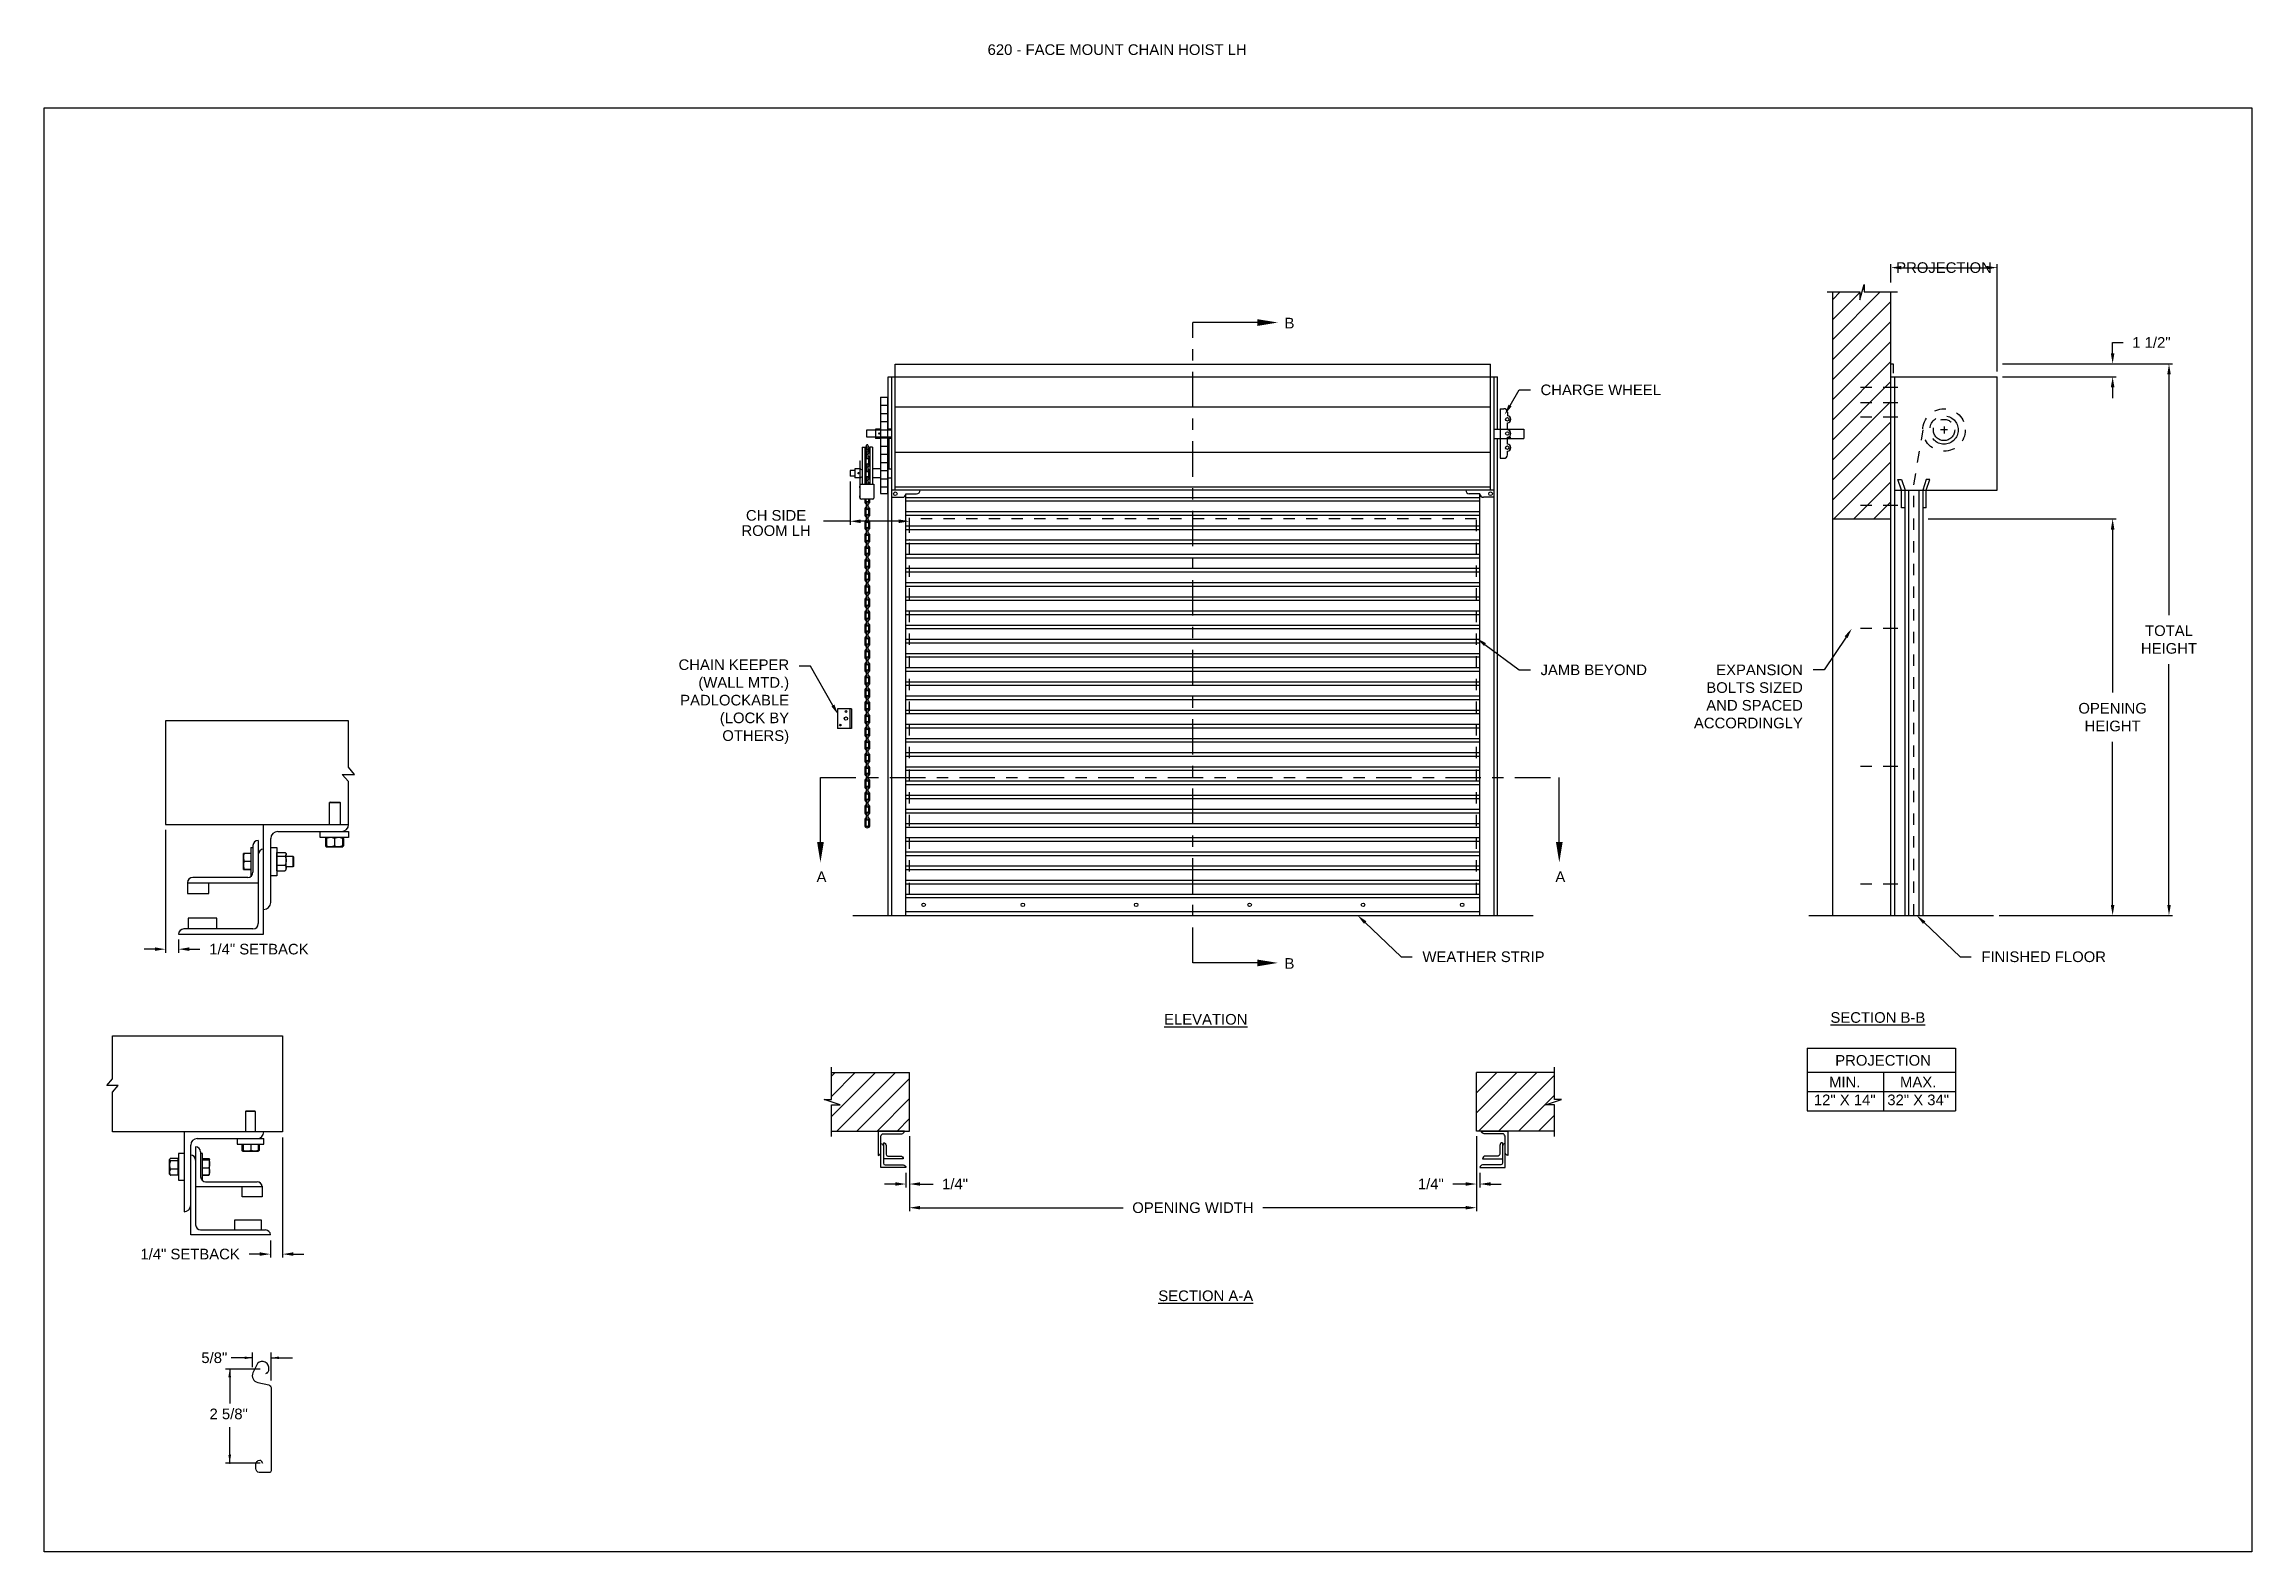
# Model space of a CAD drawing. Header units: inches. Extents: x 169.6 to 213.7, y 195.1 to 266.5.
# Drawn here: x 169.59 to 189.06, y 214.76 to 228.05 of the extents above; entities that cross this region are included whole.
import ezdxf
from ezdxf import colors
from ezdxf.entities.mleader import LeaderData, LeaderLine
from ezdxf.math import Vec2, Vec3

# ---------------------------------------------------------------- set-up
doc = ezdxf.new("R2010")
doc.units = ezdxf.units.IN
doc.header["$LTSCALE"] = 0.25
doc.header["$MEASUREMENT"] = 0
for name, pattern in [('CENTER', [2, 1.25, -0.25, 0.25, -0.25]), ('CENTER2', [1.125, 0.75, -0.125, 0.125, -0.125]), ('HIDDEN', [0.375, 0.25, -0.125])]:
    doc.linetypes.add(name, pattern=pattern)
for name, color, linetype in [('ANNOTATIONS', 1, 'Continuous'), ('CHAIN HOIST LH', 7, 'Continuous'), ('CHAIN HOIST RH', 7, 'Continuous'), ('DETAILS', 4, 'Continuous'), ('SECTION CUTS', 6, 'CENTER')]:
    doc.layers.add(name, color=color, linetype=linetype)
doc.styles.add('ARIAL', font='arial.ttf', dxfattribs={"height": 0.09375})
doc.styles.get("Standard").update_dxf_attribs({"font": 'romans.shx'})
doc.dimstyles.new('ARIAL', dxfattribs={"dimtxt": 0.09375, "dimasz": 0.09375, "dimexe": 0.03125, "dimexo": 0.046875, "dimgap": 0.09, "dimtad": 0, "dimtih": 1, "dimtoh": 1, "dimdec": 4, "dimzin": 0, "dimdsep": 46, "dimlunit": 4, "dimtxsty": 'ARIAL', "dimcen": 0.09, "dimadec": 0, "dimazin": 0, "dimtfac": 1, "dimtdec": 4, "dimtix": 1, "dimtofl": 0, "dimtmove": 0, "dimatfit": 3, "dimfxl": 0.18, "dimfrac": 2, "dimtolj": 1, "dimtzin": 0, "dimarcsym": 0})
doc.dimstyles.new('STANDARD$0', dxfattribs={"dimtxt": 0.09375, "dimasz": 0.09375, "dimexe": 0.03125, "dimexo": 0.046875, "dimgap": 0.09, "dimtad": 0, "dimtih": 1, "dimtoh": 1, "dimdec": 4, "dimzin": 0, "dimdsep": 46, "dimtxsty": 'ARIAL', "dimcen": 0.09, "dimadec": 0, "dimazin": 0, "dimtfac": 1, "dimtdec": 4, "dimtofl": 0, "dimtmove": 0, "dimatfit": 1, "dimfxl": 1, "dimtolj": 1, "dimtzin": 0, "dimarcsym": 0})
pattern_1 = [(45, (-7.71918, -50.85956), (-0.08838835, 0.08838835), [])]

msp = doc.modelspace()

# ---------------------------------------------------------------- texts
at = {"layer": 'ANNOTATIONS', "style": 'ARIAL'}
msp.add_text('2 5/8"', height=0.09375, dxfattribs=at).set_placement((171.0474, 215.92807))
at = {"layer": 'ANNOTATIONS', "char_height": 0.09375, "attachment_point": 1, "line_spacing_factor": 0.86134, "style": 'ARIAL'}
for s, insert, width in [('620 - FACE MOUNT CHAIN HOIST LH', (177.90932, 228.05267), 4.6220629), ('\\pxqc;CH SIDE ROOM LH', (175.64427, 223.9457), 0.7986682)]:
    msp.add_mtext(s, dxfattribs=dict(at, insert=insert, width=width))
at = {"layer": 'ANNOTATIONS', "char_height": 0.09375, "attachment_point": 2, "style": 'ARIAL'}
for s, insert, width in [('{\\LELEVATION}', (179.83306, 219.50166), 3.0834986), ('{\\LSECTION B-B}', (185.76052, 219.51762), 1.3823677), ('{\\LSECTION A-A}', (179.83306, 217.06383), 1.3823677)]:
    msp.add_mtext(s, dxfattribs=dict(at, insert=insert, width=width))
for s, width, insert in [('PROJECTION ', 1.7594917, (185.80668, 219.13953)), ('MIN.\\P12" X 14" ', 0.6711642, (185.46856, 218.94754)), ('MAX.\\P32" X 34"', 0.6567117, (186.11599, 218.94754))]:
    msp.add_mtext_dynamic_manual_height_columns(s, width=width, gutter_width=1.36268, heights=[0], dxfattribs=dict(at, insert=insert))
at = {"layer": 'ANNOTATIONS', "insert": (171.08939, 216.46958), "char_height": 0.09375, "attachment_point": 5, "style": 'ARIAL'}
msp.add_mtext('\\A1;5/8"', dxfattribs=at)
at = {"layer": 'SECTION CUTS', "style": 'ARIAL'}
for s, p in [('B', (180.52799, 225.54742)), ('A', (176.40066, 220.66491)), ('A', (182.91661, 220.66491)), ('B', (180.52799, 219.90016))]:
    msp.add_text(s, height=0.09375, dxfattribs=at).set_placement(p)

# ---------------------------------------------------------------- blocks, each defined once
blk = doc.blocks.new('*D52')
at = {"layer": 'ANNOTATIONS', "color": 0, "lineweight": -2, "transparency": 16777216}
for p, q in [((170.659, 221.127), (170.659, 220.042)), ((170.565, 220.073), (170.472, 220.073)), ((170.774, 220.158), (170.774, 220.042)), ((170.868, 220.073), (170.962, 220.073))]:
    blk.add_line(p, q, dxfattribs=at)
at = {"layer": 'ANNOTATIONS', "color": 0, "transparency": 16777216}
for points in [[(170.565, 220.089), (170.565, 220.058), (170.659, 220.073)], [(170.868, 220.089), (170.868, 220.058), (170.774, 220.073)]]:
    blk.add_solid(points, dxfattribs=at)
at = {"layer": 'defpoints', "color": 0, "transparency": 16777216}
for p in [(170.659, 221.174), (170.774, 220.205), (170.774, 220.073)]:
    blk.add_point(p, dxfattribs=at)
at = {"layer": 'ANNOTATIONS', "color": 0, "transparency": 16777216, "insert": (171.483, 220.073), "char_height": 0.09375, "attachment_point": 5, "style": 'ARIAL'}
blk.add_mtext('\\A1;1/4" SETBACK', dxfattribs=at)
blk = doc.blocks.new('*D51')
at = {"layer": 'ANNOTATIONS', "color": 0, "lineweight": -2, "transparency": 16777216}
for p, q in [((171.692, 218.413), (171.692, 217.353)), ((171.584, 217.505), (171.584, 217.353)), ((171.49, 217.384), (171.397, 217.384)), ((171.786, 217.384), (171.88, 217.384))]:
    blk.add_line(p, q, dxfattribs=at)
at = {"layer": 'ANNOTATIONS', "color": 0, "transparency": 16777216}
for points in [[(171.49, 217.4), (171.49, 217.369), (171.584, 217.384)], [(171.786, 217.4), (171.786, 217.369), (171.692, 217.384)]]:
    blk.add_solid(points, dxfattribs=at)
at = {"layer": 'defpoints', "color": 0, "transparency": 16777216}
for p in [(171.692, 218.46), (171.584, 217.552), (171.584, 217.384)]:
    blk.add_point(p, dxfattribs=at)
at = {"layer": 'ANNOTATIONS', "color": 0, "transparency": 16777216, "insert": (170.876, 217.384), "char_height": 0.09375, "attachment_point": 5, "style": 'ARIAL'}
blk.add_mtext('\\A1;1/4" SETBACK', dxfattribs=at)
blk = doc.blocks.new('*D44')
at = {"layer": 'ANNOTATIONS', "color": 0, "lineweight": -2, "transparency": 16777216}
for p, q in [((187.831, 225.329), (187.831, 225.423)), ((187.831, 225.423), (187.925, 225.423)), ((186.86, 225.235), (187.862, 225.235)), ((186.86, 225.12), (187.862, 225.12)), ((187.831, 225.027), (187.831, 224.933))]:
    blk.add_line(p, q, dxfattribs=at)
at = {"layer": 'ANNOTATIONS', "color": 0, "transparency": 16777216}
for points in [[(187.815, 225.329), (187.847, 225.329), (187.831, 225.235)], [(187.815, 225.027), (187.847, 225.027), (187.831, 225.12)]]:
    blk.add_solid(points, dxfattribs=at)
at = {"layer": 'defpoints', "color": 0, "transparency": 16777216}
for p in [(186.813, 225.235), (186.813, 225.12), (187.831, 225.235)]:
    blk.add_point(p, dxfattribs=at)
at = {"layer": 'ANNOTATIONS', "color": 0, "transparency": 16777216, "insert": (188.173, 225.423), "char_height": 0.0938, "attachment_point": 5, "style": 'ARIAL'}
blk.add_mtext('\\A1;1 1/2"', dxfattribs=at)
blk = doc.blocks.new('*D45')
at = {"layer": 'ANNOTATIONS', "color": 0, "lineweight": -2, "transparency": 16777216}
for p, q in [((182.22, 218.423), (182.22, 217.971)), ((182.251, 218.1), (182.251, 217.971)), ((182.126, 218.002), (182.012, 218.002)), ((182.345, 218.002), (182.439, 218.002))]:
    blk.add_line(p, q, dxfattribs=at)
at = {"layer": 'ANNOTATIONS', "color": 0, "transparency": 16777216}
for points in [[(182.126, 218.018), (182.126, 217.987), (182.22, 218.002)], [(182.345, 218.018), (182.345, 217.987), (182.251, 218.002)]]:
    blk.add_solid(points, dxfattribs=at)
at = {"layer": 'defpoints', "color": 0, "transparency": 16777216}
for p in [(182.22, 218.47), (182.251, 218.147), (182.251, 218.002)]:
    blk.add_point(p, dxfattribs=at)
at = {"layer": 'ANNOTATIONS', "color": 0, "transparency": 16777216, "insert": (181.818, 218.002), "char_height": 0.0938, "attachment_point": 5, "style": 'ARIAL'}
blk.add_mtext('\\A1;1/4"', dxfattribs=at)
blk = doc.blocks.new('*D46')
at = {"layer": 'ANNOTATIONS', "color": 0, "lineweight": -2, "transparency": 16777216}
for p, q in [((177.22, 218.423), (177.22, 217.971)), ((177.189, 218.1), (177.189, 217.971)), ((177.095, 218.002), (177.001, 218.002)), ((177.314, 218.002), (177.428, 218.002))]:
    blk.add_line(p, q, dxfattribs=at)
at = {"layer": 'ANNOTATIONS', "color": 0, "transparency": 16777216}
for points in [[(177.095, 218.018), (177.095, 217.987), (177.189, 218.002)], [(177.314, 218.018), (177.314, 217.987), (177.22, 218.002)]]:
    blk.add_solid(points, dxfattribs=at)
at = {"layer": 'defpoints', "color": 0, "transparency": 16777216}
for p in [(177.22, 218.47), (177.189, 218.147), (177.189, 218.002)]:
    blk.add_point(p, dxfattribs=at)
at = {"layer": 'ANNOTATIONS', "color": 0, "transparency": 16777216, "insert": (177.622, 218.002), "char_height": 0.0938, "attachment_point": 5, "style": 'ARIAL'}
blk.add_mtext('\\A1;1/4"', dxfattribs=at)
blk = doc.blocks.new('*D47')
at = {"layer": 'ANNOTATIONS', "color": 0, "lineweight": -2, "transparency": 16777216}
for p, q in [((177.22, 218.423), (177.22, 217.762)), ((182.22, 218.423), (182.22, 217.762)), ((177.314, 217.793), (179.104, 217.793)), ((182.126, 217.793), (180.336, 217.793))]:
    blk.add_line(p, q, dxfattribs=at)
at = {"layer": 'ANNOTATIONS', "color": 0, "transparency": 16777216}
for points in [[(177.314, 217.809), (177.314, 217.778), (177.22, 217.793)], [(182.126, 217.809), (182.126, 217.778), (182.22, 217.793)]]:
    blk.add_solid(points, dxfattribs=at)
at = {"layer": 'defpoints', "color": 0, "transparency": 16777216}
for p in [(177.22, 218.47), (182.22, 218.47), (182.22, 217.793)]:
    blk.add_point(p, dxfattribs=at)
at = {"layer": 'ANNOTATIONS', "color": 0, "transparency": 16777216, "insert": (179.72, 217.793), "char_height": 0.09375, "attachment_point": 5, "style": 'ARIAL'}
blk.add_mtext('\\A1;OPENING WIDTH', dxfattribs=at)
blk = doc.blocks.new('*D48')
at = {"layer": 'ANNOTATIONS', "color": 0, "lineweight": -2, "transparency": 16777216}
for p, q in [((187.163, 223.867), (187.862, 223.867)), ((187.831, 223.773), (187.831, 222.336)), ((187.831, 220.464), (187.831, 221.901)), ((186.829, 220.37), (187.862, 220.37))]:
    blk.add_line(p, q, dxfattribs=at)
at = {"layer": 'ANNOTATIONS', "color": 0, "transparency": 16777216}
for points in [[(187.815, 223.773), (187.847, 223.773), (187.831, 223.867)], [(187.815, 220.464), (187.847, 220.464), (187.831, 220.37)]]:
    blk.add_solid(points, dxfattribs=at)
at = {"layer": 'defpoints', "color": 0, "transparency": 16777216}
for p in [(187.116, 223.867), (186.782, 220.37), (187.831, 220.37)]:
    blk.add_point(p, dxfattribs=at)
at = {"layer": 'ANNOTATIONS', "color": 0, "transparency": 16777216, "insert": (187.831, 222.119), "char_height": 0.09375, "attachment_point": 5, "style": 'ARIAL'}
blk.add_mtext('\\A1;OPENING\\PHEIGHT', dxfattribs=at)
blk = doc.blocks.new('*D49')
at = {"layer": 'ANNOTATIONS', "color": 0, "lineweight": -2, "transparency": 16777216}
for p, q in [((187.025, 225.235), (188.359, 225.235)), ((188.328, 225.142), (188.328, 223.02)), ((188.328, 220.464), (188.328, 222.586)), ((186.829, 220.37), (188.359, 220.37))]:
    blk.add_line(p, q, dxfattribs=at)
at = {"layer": 'ANNOTATIONS', "color": 0, "transparency": 16777216}
for points in [[(188.313, 225.142), (188.344, 225.142), (188.328, 225.235)], [(188.313, 220.464), (188.344, 220.464), (188.328, 220.37)]]:
    blk.add_solid(points, dxfattribs=at)
at = {"layer": 'defpoints', "color": 0, "transparency": 16777216}
for p in [(186.978, 225.235), (186.782, 220.37), (188.328, 220.37)]:
    blk.add_point(p, dxfattribs=at)
at = {"layer": 'ANNOTATIONS', "color": 0, "transparency": 16777216, "insert": (188.328, 222.803), "char_height": 0.0938, "attachment_point": 5, "style": 'ARIAL'}
blk.add_mtext('\\A1;TOTAL\\PHEIGHT', dxfattribs=at)
blk = doc.blocks.new('*D50')
at = {"layer": 'ANNOTATIONS', "color": 0, "lineweight": -2, "transparency": 16777216}
for p, q in [((185.875, 225.952), (185.875, 226.115)), ((185.969, 226.083), (186.719, 226.083)), ((186.813, 225.167), (186.813, 226.115))]:
    blk.add_line(p, q, dxfattribs=at)
at = {"layer": 'ANNOTATIONS', "color": 0, "transparency": 16777216}
for points in [[(185.969, 226.099), (185.969, 226.068), (185.875, 226.083)], [(186.719, 226.099), (186.719, 226.068), (186.813, 226.083)]]:
    blk.add_solid(points, dxfattribs=at)
at = {"layer": 'defpoints', "color": 0, "transparency": 16777216}
for p in [(186.813, 226.083), (185.875, 225.905), (186.813, 225.12)]:
    blk.add_point(p, dxfattribs=at)
at = {"layer": 'ANNOTATIONS', "color": 0, "transparency": 16777216, "insert": (186.344, 226.083), "char_height": 0.09375, "attachment_point": 5, "style": 'ARIAL'}
blk.add_mtext('\\A1;PROJECTION', dxfattribs=at)

# ---------------------------------------------------------------- dimensions: what is measured, and where the dimension line sits
at = {"layer": 'ANNOTATIONS'}
for base, p1, p2, text, dimstyle, picture, middle in [((186.81293, 226.0835), (185.87543, 225.90486), (186.81293, 225.12041), 'PROJECTION', 'STANDARD$0', '*D50', (186.34418, 226.0835)), ((177.18871, 218.00223), (177.21996, 218.46956), (177.18871, 218.14709), '1/4"', 'ARIAL', '*D46', (177.62175, 218.00223)), ((182.21996, 217.79327), (177.21996, 218.46956), (182.21996, 218.46956), 'OPENING WIDTH', 'STANDARD$0', '*D47', (179.71996, 217.79327)), ((182.25121, 218.00223), (182.21996, 218.46956), (182.25121, 218.14709), '1/4"', 'ARIAL', '*D45', (181.81817, 218.00223))]:
    dim = msp.add_linear_dim(base=base, p1=p1, p2=p2, text=text, dimstyle=dimstyle, dxfattribs=at)
    dim.commit()
    dim.dimension.update_dxf_attribs({"geometry": picture, "text_midpoint": middle, "dimtype": 160})
for base, p1, p2, text, picture, middle in [((187.83097, 225.23546), (186.81293, 225.12041), (186.81293, 225.23546), '1 1/2"', '*D44', (188.17341, 225.42296)), ((188.3282, 220.37041), (186.97805, 225.23546), (186.78168, 220.37041), 'TOTAL\\PHEIGHT', '*D49', (188.3282, 222.80294)), ((187.83097, 220.37041), (187.11601, 223.86705), (186.78168, 220.37041), 'OPENING\\PHEIGHT', '*D48', (187.83097, 222.11873))]:
    dim = msp.add_linear_dim(base=base, p1=p1, p2=p2, angle=90, text=text, dimstyle='STANDARD$0', dxfattribs=at)
    dim.commit()
    dim.dimension.update_dxf_attribs({"geometry": picture, "text_midpoint": middle})
dim = msp.add_linear_dim(base=(170.77434, 220.07329), p1=(170.65901, 221.17353), p2=(170.77434, 220.20478), text='1/4" SETBACK', dimstyle='STANDARD$0', override={"dimarcsym": 1}, dxfattribs=at)
dim.commit()
dim.dimension.update_dxf_attribs({"geometry": '*D52', "text_midpoint": (171.48273, 220.07329), "dimtype": 160})
dim = msp.add_linear_dim(base=(171.58419, 217.38444), p1=(171.69231, 218.46002), p2=(171.58419, 217.55182), angle=180, text='1/4" SETBACK', dimstyle='STANDARD$0', override={"dimarcsym": 1}, dxfattribs=at)
dim.commit()
dim.dimension.update_dxf_attribs({"geometry": '*D51', "text_midpoint": (170.8758, 217.38444)})

# ---------------------------------------------------------------- hatches: boundary and pattern name
at = {"layer": 'CHAIN HOIST LH', "linetype": 'Continuous'}
h = msp.add_hatch(dxfattribs=at)
h.set_pattern_fill('ANSI31', color=256, style=0)
h.set_pattern_definition([(45, (-7.71918, -51.24794), (-0.088388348, 0.088388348), [])])
h.paths.add_polyline_path([(185.87543, 225.13418), (185.87543, 225.86877), (185.63894, 225.86877), (185.63894, 225.93343), (185.60052, 225.80007), (185.60052, 225.86877), (185.3598, 225.86877), (185.3598, 225.31847)])
h.paths.add_polyline_path([(185.3598, 225.31847), (185.3598, 223.86705), (185.87543, 223.86705), (185.87543, 225.12041), (185.87543, 225.13418)])
at = {"layer": 'CHAIN HOIST LH'}
h = msp.add_hatch(dxfattribs=at)
h.set_pattern_fill('ANSI31', color=256, style=0)
h.set_pattern_definition(pattern_1)
h.paths.add_polyline_path([(177.21996, 218.98519), (176.53246, 218.98519), (176.53246, 218.74799), (176.46836, 218.74799), (176.61043, 218.70108), (176.53246, 218.70108), (176.53246, 218.46956), (177.21996, 218.46956), (177.21996, 218.63207)])
h = msp.add_hatch(dxfattribs=at)
h.set_pattern_fill('ANSI31', color=256, style=0)
h.set_pattern_definition(pattern_1)
h.paths.add_polyline_path([(182.97156, 218.74799), (182.90746, 218.74799), (182.90746, 218.98519), (182.21996, 218.98519), (182.21996, 218.46956), (182.23813, 218.46956), (182.90746, 218.46956), (182.90746, 218.70108), (182.82949, 218.70108)])

# ---------------------------------------------------------------- linework, layer by layer
at = {"linetype": 'Continuous'}
msp.add_line((185.15045, 220.37041), (186.78168, 220.37041), dxfattribs=at)
at = {"layer": 'ANNOTATIONS'}
for p, q in [((186.8598, 225.12041), (187.86222, 225.12041)), ((186.20355, 223.86705), (187.86222, 223.86705)), ((185.13799, 219.19896), (185.13799, 218.64759)), ((185.13799, 219.19896), (186.44576, 219.19896)), ((186.44576, 219.19896), (186.44576, 218.64759)), ((185.13799, 218.98749), (186.44576, 218.98749)), ((185.81085, 218.98749), (185.81085, 218.64759)), ((185.13799, 218.81754), (186.44576, 218.81754)), ((185.13799, 218.64759), (186.44576, 218.64759)), ((171.42624, 216.38783), (171.42624, 216.51645)), ((171.59076, 216.26947), (171.59076, 216.51645)), ((171.49457, 216.36915), (171.18677, 216.36915)), ((171.22525, 216.36915), (171.22525, 216.06758)), ((171.42624, 216.46958), (171.23874, 216.46958)), ((171.59076, 216.46958), (171.77826, 216.46958)), ((171.22525, 215.54193), (171.22525, 215.85662)), ((171.49457, 215.54193), (171.18677, 215.54193))]:
    msp.add_line(p, q, dxfattribs=at)
at = {"layer": 'ANNOTATIONS', "linetype": 'Continuous'}
for p, q in [((176.69611, 224.1969), (176.69611, 223.81548)), ((176.69611, 223.84673), (176.46189, 223.84673)), ((177.12621, 223.84673), (176.78986, 223.84673))]:
    msp.add_line(p, q, dxfattribs=at)
at = {"layer": 'ANNOTATIONS'}
for p in [(171.55494, 216.33763), (171.22525, 215.61643), (171.22525, 215.54193)]:
    msp.add_point(p, dxfattribs=at)
for points in [[(187.81535, 225.02666), (187.8466, 225.02666), (187.83097, 225.12041)], [(187.81535, 223.7733), (187.8466, 223.7733), (187.83097, 223.86705)], [(171.23697, 216.29882), (171.21352, 216.29882), (171.22525, 216.36915)], [(171.35592, 216.45786), (171.35592, 216.4813), (171.42624, 216.46958)], [(171.66108, 216.4813), (171.66108, 216.45786), (171.59076, 216.46958)], [(171.23697, 215.61225), (171.21352, 215.61225), (171.22525, 215.54193)]]:
    msp.add_solid(points, dxfattribs=at)
at = {"layer": 'ANNOTATIONS', "linetype": 'Continuous'}
for points in [[(176.78986, 223.86235), (176.78986, 223.8311), (176.69611, 223.84673)], [(177.12621, 223.86235), (177.12621, 223.8311), (177.21996, 223.84673)]]:
    msp.add_solid(points, dxfattribs=at)
at = {"layer": 'CHAIN HOIST LH', "linetype": 'Continuous'}
for p, q in [((185.3598, 225.86877), (185.3598, 220.37041)), ((185.87543, 220.37041), (185.87543, 225.86877)), ((182.34496, 225.12041), (182.3684, 225.12041)), ((185.87543, 225.23546), (185.89683, 225.23546)), ((185.87543, 225.12041), (186.81293, 225.12041)), ((185.89683, 225.23546), (185.89683, 225.1532)), ((185.90668, 225.12041), (185.90668, 220.37041)), ((186.81293, 224.12041), (186.81293, 225.12041)), ((182.34496, 224.85415), (177.09496, 224.85415)), ((182.4309, 224.83916), (182.4309, 224.40166)), ((182.4309, 224.83916), (182.46215, 224.83916)), ((182.4934, 224.80791), (182.4934, 224.77666)), ((182.4934, 224.65166), (182.4934, 224.71416)), ((176.84496, 224.65166), (177.06371, 224.65166)), ((176.84496, 224.58916), (176.84496, 224.65166)), ((177.06371, 224.58916), (176.84496, 224.58916)), ((177.04027, 224.30904), (177.04027, 224.57689)), ((182.52465, 224.65166), (182.4934, 224.65166)), ((182.4934, 224.58916), (182.52465, 224.58916)), ((182.4934, 224.52666), (182.4934, 224.58916)), ((182.34496, 224.45249), (177.09496, 224.45249)), ((182.4309, 224.40166), (182.46215, 224.40166)), ((182.4934, 224.43291), (182.4934, 224.46416)), ((177.09496, 224.15166), (182.34496, 224.15166)), ((185.90668, 224.12041), (186.81293, 224.12041)), ((185.96918, 224.12041), (185.93793, 224.21416)), ((185.93793, 224.21416), (185.96918, 224.21416)), ((185.96918, 224.21416), (186.00043, 224.12041)), ((185.96918, 223.96416), (185.96918, 224.12041)), ((186.00043, 220.37041), (186.00043, 224.12041)), ((186.03168, 224.12041), (186.03168, 220.37041)), ((186.12543, 220.37041), (186.12543, 224.12041)), ((186.18793, 224.21416), (186.15668, 224.12041)), ((186.15668, 224.12041), (186.15668, 220.37041)), ((186.18793, 224.12041), (186.21918, 224.21416)), ((186.21918, 224.21416), (186.18793, 224.21416)), ((186.18793, 223.96416), (186.18793, 224.12041)), ((186.00043, 223.96416), (185.96918, 223.96416)), ((186.18793, 223.96416), (186.15668, 223.96416)), ((177.21996, 223.74547), (177.21996, 223.87798)), ((185.3598, 223.86705), (185.87543, 223.86705)), ((176.58541, 222.19244), (176.58541, 222.02057)), ((176.71041, 222.19244), (176.58541, 222.19244)), ((176.69479, 222.19244), (176.69479, 222.02057)), ((176.71041, 222.19244), (176.71041, 222.02057)), ((176.71041, 222.02057), (176.58541, 222.02057)), ((176.53246, 218.74799), (176.53246, 219.03206)), ((182.90746, 218.74799), (182.90746, 219.03206)), ((176.61043, 218.70108), (176.46836, 218.74799)), ((176.46836, 218.74799), (176.53246, 218.74799)), ((176.53246, 218.42269), (176.53246, 218.70108)), ((176.53246, 218.70108), (176.61043, 218.70108)), ((182.82949, 218.70108), (182.97156, 218.74799)), ((182.90746, 218.70108), (182.82949, 218.70108)), ((182.97156, 218.74799), (182.90746, 218.74799)), ((182.90746, 218.42269), (182.90746, 218.70108)), ((176.96658, 218.14709), (176.96658, 218.41435)), ((182.47334, 218.14709), (182.47334, 218.41435))]:
    msp.add_line(p, q, dxfattribs=at)
at = {"layer": 'CHAIN HOIST LH'}
for p, q in [((177.03246, 224.65166), (177.03246, 225.12041)), ((177.03246, 225.12041), (182.40746, 225.12041)), ((177.06371, 220.37041), (177.06371, 225.12041)), ((177.09496, 224.12041), (177.09496, 225.23174)), ((177.09496, 225.23174), (182.34496, 225.23174)), ((182.34496, 224.12041), (182.34496, 225.23174)), ((182.37621, 220.37041), (182.37621, 225.12041)), ((182.40746, 224.65973), (182.40746, 225.12041)), ((176.96456, 224.9409), (176.96456, 224.09285)), ((176.96456, 224.9409), (177.02676, 224.9409)), ((177.02676, 224.9409), (177.02676, 224.09285)), ((176.96456, 224.86929), (177.02676, 224.86929)), ((176.96456, 224.79729), (177.02676, 224.79729)), ((176.96456, 224.72529), (177.02676, 224.72529)), ((176.80327, 224.49892), (176.82519, 224.49892)), ((176.80327, 224.49892), (176.80327, 224.17273)), ((176.82519, 224.49892), (176.82519, 224.17273)), ((176.84257, 224.48674), (176.84257, 224.5165)), ((176.85366, 224.5165), (176.85366, 224.48674)), ((176.87104, 224.49892), (176.87104, 224.17273)), ((176.89296, 224.49892), (176.87104, 224.49892)), ((176.89296, 224.49892), (176.89296, 224.17273)), ((176.92086, 224.65973), (176.92086, 224.57689)), ((176.96456, 224.65973), (176.92086, 224.65973)), ((176.96456, 224.57689), (176.92086, 224.57689)), ((176.96456, 224.65329), (177.02676, 224.65329)), ((176.96456, 224.58129), (177.02676, 224.58129)), ((176.96456, 224.50929), (177.02676, 224.50929)), ((177.06371, 224.65973), (177.02676, 224.65973)), ((177.06371, 224.57689), (177.02676, 224.57689)), ((177.03246, 220.37041), (177.03246, 224.58916)), ((182.37621, 224.65973), (182.6371, 224.65973)), ((182.37621, 224.57689), (182.6371, 224.57689)), ((182.40746, 220.37041), (182.40746, 224.57689)), ((182.6371, 224.65973), (182.6371, 224.57689)), ((176.69611, 224.29567), (176.69611, 224.24378)), ((176.73846, 224.29567), (176.69611, 224.29567)), ((176.73846, 224.30904), (176.73846, 224.23041)), ((176.78217, 224.30904), (176.73846, 224.30904)), ((176.78217, 224.38096), (176.78663, 224.38096)), ((176.78217, 224.38096), (176.78217, 224.04796)), ((176.78663, 224.31233), (176.78663, 224.38096)), ((176.79638, 224.30258), (176.80327, 224.30258)), ((176.83629, 224.47416), (176.82519, 224.47416)), ((176.83629, 224.47326), (176.82519, 224.47326)), ((176.83629, 224.38121), (176.82519, 224.38121)), ((176.83629, 224.38031), (176.82519, 224.38031)), ((176.83629, 224.48298), (176.83629, 224.46673)), ((176.83629, 224.39903), (176.83629, 224.38121)), ((176.83629, 224.38031), (176.83629, 224.35261)), ((176.84257, 224.43502), (176.84257, 224.4614)), ((176.85366, 224.43502), (176.84257, 224.43502)), ((176.84257, 224.40436), (176.84257, 224.43412)), ((176.85366, 224.43412), (176.84257, 224.43412)), ((176.84257, 224.29024), (176.84257, 224.34728)), ((176.85366, 224.32329), (176.84257, 224.32329)), ((176.85366, 224.32239), (176.84257, 224.32239)), ((176.85366, 224.4614), (176.85366, 224.43502)), ((176.85366, 224.43412), (176.85366, 224.40436)), ((176.85366, 224.34728), (176.85366, 224.29024)), ((176.85994, 224.48298), (176.85994, 224.46673)), ((176.85994, 224.39903), (176.85994, 224.35261)), ((176.96456, 224.30904), (176.89296, 224.30904)), ((176.96456, 224.43729), (177.02676, 224.43729)), ((176.96456, 224.36529), (177.02676, 224.36529)), ((176.96456, 224.29329), (177.02676, 224.29329)), ((177.02676, 224.30904), (177.06371, 224.30904)), ((176.73846, 224.24378), (176.69611, 224.24378)), ((176.78217, 224.23041), (176.73846, 224.23041)), ((176.78663, 224.05028), (176.78663, 224.22712)), ((176.78663, 224.17273), (176.90695, 224.17273)), ((176.79638, 224.23687), (176.80327, 224.23687)), ((176.83629, 224.26709), (176.82519, 224.26709)), ((176.83629, 224.26619), (176.82519, 224.26619)), ((176.83629, 224.28491), (176.83629, 224.26709)), ((176.83629, 224.26619), (176.83629, 224.23849)), ((176.84257, 224.20678), (176.84257, 224.23316)), ((176.85366, 224.20678), (176.84257, 224.20678)), ((176.84257, 224.17612), (176.84257, 224.20588)), ((176.85366, 224.20588), (176.84257, 224.20588)), ((176.85366, 224.23316), (176.85366, 224.20678)), ((176.85366, 224.20588), (176.85366, 224.17612)), ((176.85994, 224.28491), (176.85994, 224.23849)), ((176.96456, 224.23041), (176.89296, 224.23041)), ((176.90695, 224.17273), (176.90695, 224.05028)), ((176.96456, 224.22129), (177.02676, 224.22129)), ((176.96456, 224.14929), (177.02676, 224.14929)), ((177.02676, 224.23041), (177.06371, 224.23041)), ((182.37621, 224.12041), (177.06371, 224.12041)), ((176.78217, 224.04796), (176.78663, 224.04796)), ((176.78663, 224.04971), (176.78663, 224.04796)), ((176.8972, 224.04053), (176.79638, 224.04053)), ((176.82519, 224.04053), (176.82519, 224.01915)), ((176.82519, 223.95145), (176.82519, 223.93362)), ((176.83629, 223.93362), (176.82519, 223.93362)), ((176.82519, 223.93272), (176.82519, 223.90503)), ((176.83629, 223.93272), (176.82519, 223.93272)), ((176.83629, 224.04053), (176.83629, 224.01915)), ((176.83629, 223.95145), (176.83629, 223.93362)), ((176.83629, 223.93272), (176.83629, 223.90503)), ((176.84257, 223.98743), (176.84257, 224.01382)), ((176.85366, 223.98743), (176.84257, 223.98743)), ((176.85366, 223.98653), (176.84257, 223.98653)), ((176.84257, 223.95678), (176.84257, 223.98653)), ((176.85366, 224.01382), (176.85366, 223.98743)), ((176.85366, 223.98653), (176.85366, 223.95678)), ((176.85994, 224.04053), (176.85994, 224.01915)), ((176.85994, 223.95145), (176.85994, 223.90503)), ((176.87104, 224.01915), (176.87104, 224.04053)), ((176.87104, 223.90503), (176.87104, 223.95145)), ((176.96456, 224.09285), (177.02676, 224.09285)), ((177.06371, 224.05791), (177.15746, 224.05791)), ((177.18871, 220.37041), (177.18871, 224.08916)), ((177.18871, 224.08916), (177.28246, 224.08916)), ((177.18871, 224.05673), (182.25121, 224.05673)), ((177.18871, 224.02548), (182.25121, 224.02548)), ((177.18871, 223.93173), (182.25121, 223.93173)), ((182.25121, 224.08916), (182.15746, 224.08916)), ((182.25121, 220.37041), (182.25121, 224.08916)), ((182.37621, 224.05791), (182.28246, 224.05791)), ((176.82519, 223.83733), (176.82519, 223.8195)), ((176.83629, 223.8195), (176.82519, 223.8195)), ((176.82519, 223.8186), (176.82519, 223.7909)), ((176.83629, 223.8186), (176.82519, 223.8186)), ((176.82519, 223.7232), (176.82519, 223.70538)), ((176.83629, 223.83733), (176.83629, 223.8195)), ((176.83629, 223.8186), (176.83629, 223.7909)), ((176.83629, 223.7232), (176.83629, 223.70538)), ((176.84257, 223.87331), (176.84257, 223.89969)), ((176.85366, 223.87331), (176.84257, 223.87331)), ((176.85366, 223.87241), (176.84257, 223.87241)), ((176.84257, 223.84266), (176.84257, 223.87241)), ((176.84257, 223.75919), (176.84257, 223.78557)), ((176.85366, 223.75919), (176.84257, 223.75919)), ((176.84257, 223.72854), (176.84257, 223.75829)), ((176.85366, 223.75829), (176.84257, 223.75829)), ((176.85366, 223.89969), (176.85366, 223.87331)), ((176.85366, 223.87241), (176.85366, 223.84266)), ((176.85366, 223.78557), (176.85366, 223.75919)), ((176.85366, 223.75829), (176.85366, 223.72854)), ((176.85994, 223.83733), (176.85994, 223.7909)), ((176.85994, 223.7232), (176.85994, 223.67678)), ((176.87104, 223.7909), (176.87104, 223.83733)), ((176.87104, 223.67678), (176.87104, 223.7232)), ((177.18871, 223.90048), (182.25121, 223.90048)), ((177.18871, 223.80673), (182.25121, 223.80673)), ((177.18871, 223.77548), (182.25121, 223.77548)), ((176.83629, 223.70538), (176.82519, 223.70538)), ((176.82519, 223.70448), (176.82519, 223.67678)), ((176.83629, 223.70448), (176.82519, 223.70448)), ((176.82519, 223.60908), (176.82519, 223.59126)), ((176.83629, 223.59126), (176.82519, 223.59126)), ((176.83629, 223.59036), (176.82519, 223.59036)), ((176.82519, 223.59036), (176.82519, 223.56266)), ((176.83629, 223.70448), (176.83629, 223.67678)), ((176.83629, 223.60908), (176.83629, 223.59126)), ((176.83629, 223.59036), (176.83629, 223.56266)), ((176.84257, 223.64507), (176.84257, 223.67145)), ((176.85366, 223.64507), (176.84257, 223.64507)), ((176.85366, 223.64417), (176.84257, 223.64417)), ((176.84257, 223.61441), (176.84257, 223.64417)), ((176.84257, 223.53095), (176.84257, 223.55733)), ((176.85366, 223.53095), (176.84257, 223.53095)), ((176.84257, 223.50029), (176.84257, 223.53005)), ((176.85366, 223.53005), (176.84257, 223.53005)), ((176.85366, 223.67145), (176.85366, 223.64507)), ((176.85366, 223.64417), (176.85366, 223.61441)), ((176.85366, 223.55733), (176.85366, 223.53095)), ((176.85366, 223.53005), (176.85366, 223.50029)), ((176.85994, 223.60908), (176.85994, 223.56266)), ((176.87104, 223.56266), (176.87104, 223.60908)), ((177.18871, 223.68173), (182.25121, 223.68173)), ((177.18871, 223.65048), (182.25121, 223.65048)), ((177.18871, 223.55673), (182.25121, 223.55673)), ((177.18871, 223.52548), (182.25121, 223.52548)), ((176.82519, 223.49496), (176.82519, 223.47713)), ((176.83629, 223.47713), (176.82519, 223.47713)), ((176.83629, 223.47623), (176.82519, 223.47623)), ((176.82519, 223.47623), (176.82519, 223.44854)), ((176.82519, 223.38084), (176.82519, 223.36301)), ((176.83629, 223.36301), (176.82519, 223.36301)), ((176.83629, 223.36211), (176.82519, 223.36211)), ((176.82519, 223.36211), (176.82519, 223.33442)), ((176.83629, 223.49496), (176.83629, 223.47713)), ((176.83629, 223.47623), (176.83629, 223.44854)), ((176.83629, 223.38084), (176.83629, 223.36301)), ((176.83629, 223.36211), (176.83629, 223.33442)), ((176.84257, 223.41682), (176.84257, 223.44321)), ((176.85366, 223.41682), (176.84257, 223.41682)), ((176.84257, 223.38617), (176.84257, 223.41592)), ((176.85366, 223.41592), (176.84257, 223.41592)), ((176.84257, 223.3027), (176.84257, 223.32909)), ((176.85366, 223.44321), (176.85366, 223.41682)), ((176.85366, 223.41592), (176.85366, 223.38617)), ((176.85366, 223.32909), (176.85366, 223.3027)), ((176.85994, 223.49496), (176.85994, 223.44854)), ((176.85994, 223.38084), (176.85994, 223.33442)), ((176.87104, 223.44854), (176.87104, 223.49496)), ((176.87104, 223.33442), (176.87104, 223.38084)), ((177.18871, 223.43173), (182.25121, 223.43173)), ((177.18871, 223.40048), (182.25121, 223.40048)), ((176.82519, 223.26672), (176.82519, 223.24889)), ((176.83629, 223.24889), (176.82519, 223.24889)), ((176.83629, 223.24799), (176.82519, 223.24799)), ((176.82519, 223.24799), (176.82519, 223.22029)), ((176.82519, 223.15259), (176.82519, 223.13477)), ((176.83629, 223.13477), (176.82519, 223.13477)), ((176.82519, 223.13387), (176.82519, 223.10617)), ((176.83629, 223.13387), (176.82519, 223.13387)), ((176.83629, 223.26672), (176.83629, 223.24889)), ((176.83629, 223.24799), (176.83629, 223.22029)), ((176.83629, 223.15259), (176.83629, 223.13477)), ((176.83629, 223.13387), (176.83629, 223.10617)), ((176.85366, 223.3027), (176.84257, 223.3027)), ((176.85366, 223.3018), (176.84257, 223.3018)), ((176.84257, 223.27205), (176.84257, 223.3018)), ((176.84257, 223.18858), (176.84257, 223.21496)), ((176.85366, 223.18858), (176.84257, 223.18858)), ((176.84257, 223.15793), (176.84257, 223.18768)), ((176.85366, 223.18768), (176.84257, 223.18768)), ((176.85366, 223.3018), (176.85366, 223.27205)), ((176.85366, 223.21496), (176.85366, 223.18858)), ((176.85366, 223.18768), (176.85366, 223.15793)), ((176.85994, 223.26672), (176.85994, 223.22029)), ((176.85994, 223.15259), (176.85994, 223.10617)), ((176.87104, 223.22029), (176.87104, 223.26672)), ((176.87104, 223.10617), (176.87104, 223.15259)), ((177.18871, 223.30673), (182.25121, 223.30673)), ((177.18871, 223.27548), (182.25121, 223.27548)), ((177.18871, 223.18173), (182.25121, 223.18173)), ((177.18871, 223.15048), (182.25121, 223.15048)), ((176.82519, 223.03847), (176.82519, 223.02065)), ((176.83629, 223.02065), (176.82519, 223.02065)), ((176.82519, 223.01975), (176.82519, 222.99205)), ((176.83629, 223.01975), (176.82519, 223.01975)), ((176.83629, 223.03847), (176.83629, 223.02065)), ((176.83629, 223.01975), (176.83629, 222.99205)), ((176.84257, 223.07446), (176.84257, 223.10084)), ((176.85366, 223.07446), (176.84257, 223.07446)), ((176.85366, 223.07356), (176.84257, 223.07356)), ((176.84257, 223.0438), (176.84257, 223.07356)), ((176.84257, 222.96034), (176.84257, 222.98672)), ((176.85366, 222.96034), (176.84257, 222.96034)), ((176.85366, 222.95944), (176.84257, 222.95944)), ((176.84257, 222.92968), (176.84257, 222.95944)), ((176.85366, 223.10084), (176.85366, 223.07446)), ((176.85366, 223.07356), (176.85366, 223.0438)), ((176.85366, 222.98672), (176.85366, 222.96034)), ((176.85366, 222.95944), (176.85366, 222.92968)), ((176.85994, 223.03847), (176.85994, 222.99205)), ((176.87104, 222.99205), (176.87104, 223.03847)), ((177.18871, 223.05673), (182.25121, 223.05673)), ((177.18871, 223.02548), (182.25121, 223.02548)), ((177.18871, 222.93173), (182.25121, 222.93173)), ((176.82519, 222.92435), (176.82519, 222.90652)), ((176.83629, 222.90652), (176.82519, 222.90652)), ((176.82519, 222.90563), (176.82519, 222.87793)), ((176.83629, 222.90563), (176.82519, 222.90563)), ((176.82519, 222.81023), (176.82519, 222.7924)), ((176.83629, 222.7924), (176.82519, 222.7924)), ((176.82519, 222.7915), (176.82519, 222.76381)), ((176.83629, 222.7915), (176.82519, 222.7915)), ((176.83629, 222.92435), (176.83629, 222.90652)), ((176.83629, 222.90563), (176.83629, 222.87793)), ((176.83629, 222.81023), (176.83629, 222.7924)), ((176.83629, 222.7915), (176.83629, 222.76381)), ((176.84257, 222.84621), (176.84257, 222.8726)), ((176.85366, 222.84621), (176.84257, 222.84621)), ((176.84257, 222.81556), (176.84257, 222.84532)), ((176.85366, 222.84532), (176.84257, 222.84532)), ((176.84257, 222.73209), (176.84257, 222.75848)), ((176.85366, 222.8726), (176.85366, 222.84621)), ((176.85366, 222.84532), (176.85366, 222.81556)), ((176.85366, 222.75848), (176.85366, 222.73209)), ((176.85994, 222.92435), (176.85994, 222.87793)), ((176.85994, 222.81023), (176.85994, 222.76381)), ((176.87104, 222.87793), (176.87104, 222.92435)), ((176.87104, 222.76381), (176.87104, 222.81023)), ((177.18871, 222.90048), (182.25121, 222.90048)), ((177.18871, 222.80673), (182.25121, 222.80673)), ((177.18871, 222.77548), (182.25121, 222.77548)), ((176.82519, 222.69611), (176.82519, 222.67828)), ((176.83629, 222.67828), (176.82519, 222.67828)), ((176.82519, 222.67738), (176.82519, 222.64968)), ((176.83629, 222.67738), (176.82519, 222.67738)), ((176.82519, 222.58199), (176.82519, 222.56416)), ((176.83629, 222.56416), (176.82519, 222.56416)), ((176.82519, 222.56326), (176.82519, 222.53556)), ((176.83629, 222.56326), (176.82519, 222.56326)), ((176.83629, 222.69611), (176.83629, 222.67828)), ((176.83629, 222.67738), (176.83629, 222.64968)), ((176.83629, 222.58199), (176.83629, 222.56416)), ((176.83629, 222.56326), (176.83629, 222.53556)), ((176.85366, 222.73209), (176.84257, 222.73209)), ((176.85366, 222.73119), (176.84257, 222.73119)), ((176.84257, 222.70144), (176.84257, 222.73119)), ((176.84257, 222.61797), (176.84257, 222.64435)), ((176.85366, 222.61797), (176.84257, 222.61797)), ((176.85366, 222.61707), (176.84257, 222.61707)), ((176.84257, 222.58732), (176.84257, 222.61707)), ((176.85366, 222.73119), (176.85366, 222.70144)), ((176.85366, 222.64435), (176.85366, 222.61797)), ((176.85366, 222.61707), (176.85366, 222.58732)), ((176.85994, 222.69611), (176.85994, 222.64968)), ((176.85994, 222.58199), (176.85994, 222.53556)), ((176.87104, 222.64968), (176.87104, 222.69611)), ((176.87104, 222.53556), (176.87104, 222.58199)), ((177.18871, 222.68173), (182.25121, 222.68173)), ((177.18871, 222.65048), (182.25121, 222.65048)), ((177.18871, 222.55673), (182.25121, 222.55673)), ((176.82519, 222.46786), (176.82519, 222.45004)), ((176.83629, 222.45004), (176.82519, 222.45004)), ((176.82519, 222.44914), (176.82519, 222.42144)), ((176.83629, 222.44914), (176.82519, 222.44914)), ((176.82519, 222.35374), (176.82519, 222.33592)), ((176.83629, 222.46786), (176.83629, 222.45004)), ((176.83629, 222.44914), (176.83629, 222.42144)), ((176.83629, 222.35374), (176.83629, 222.33592)), ((176.84257, 222.50385), (176.84257, 222.53023)), ((176.85366, 222.50385), (176.84257, 222.50385)), ((176.84257, 222.47319), (176.84257, 222.50295)), ((176.85366, 222.50295), (176.84257, 222.50295)), ((176.84257, 222.38973), (176.84257, 222.41611)), ((176.85366, 222.38973), (176.84257, 222.38973)), ((176.85366, 222.38883), (176.84257, 222.38883)), ((176.84257, 222.35907), (176.84257, 222.38883)), ((176.85366, 222.53023), (176.85366, 222.50385)), ((176.85366, 222.50295), (176.85366, 222.47319)), ((176.85366, 222.41611), (176.85366, 222.38973)), ((176.85366, 222.38883), (176.85366, 222.35907)), ((176.85994, 222.46786), (176.85994, 222.42144)), ((176.85994, 222.35374), (176.85994, 222.30732)), ((176.87104, 222.42144), (176.87104, 222.46786)), ((176.87104, 222.30732), (176.87104, 222.35374)), ((177.18871, 222.52548), (182.25121, 222.52548)), ((177.18871, 222.43173), (182.25121, 222.43173)), ((177.18871, 222.40048), (182.25121, 222.40048)), ((176.83629, 222.33592), (176.82519, 222.33592)), ((176.83629, 222.33502), (176.82519, 222.33502)), ((176.82519, 222.33502), (176.82519, 222.30732)), ((176.82519, 222.23962), (176.82519, 222.22179)), ((176.83629, 222.22179), (176.82519, 222.22179)), ((176.83629, 222.22089), (176.82519, 222.22089)), ((176.82519, 222.22089), (176.82519, 222.1932)), ((176.83629, 222.33502), (176.83629, 222.30732)), ((176.83629, 222.23962), (176.83629, 222.22179)), ((176.83629, 222.22089), (176.83629, 222.1932)), ((176.84257, 222.27561), (176.84257, 222.30199)), ((176.85366, 222.27561), (176.84257, 222.27561)), ((176.84257, 222.24495), (176.84257, 222.27471)), ((176.85366, 222.27471), (176.84257, 222.27471)), ((176.84257, 222.16148), (176.84257, 222.18787)), ((176.85366, 222.16148), (176.84257, 222.16148)), ((176.84257, 222.13083), (176.84257, 222.16058)), ((176.85366, 222.16058), (176.84257, 222.16058)), ((176.85366, 222.30199), (176.85366, 222.27561)), ((176.85366, 222.27471), (176.85366, 222.24495)), ((176.85366, 222.18787), (176.85366, 222.16148)), ((176.85366, 222.16058), (176.85366, 222.13083)), ((176.85994, 222.23962), (176.85994, 222.1932)), ((176.87104, 222.1932), (176.87104, 222.23962)), ((177.18871, 222.30673), (182.25121, 222.30673)), ((177.18871, 222.27548), (182.25121, 222.27548)), ((177.18871, 222.18173), (182.25121, 222.18173)), ((176.82519, 222.1255), (176.82519, 222.10767)), ((176.83629, 222.10767), (176.82519, 222.10767)), ((176.83629, 222.10677), (176.82519, 222.10677)), ((176.82519, 222.10677), (176.82519, 222.07908)), ((176.82519, 222.01138), (176.82519, 221.99355)), ((176.83629, 221.99355), (176.82519, 221.99355)), ((176.83629, 221.99265), (176.82519, 221.99265)), ((176.82519, 221.99265), (176.82519, 221.96495)), ((176.83629, 222.1255), (176.83629, 222.10767)), ((176.83629, 222.10677), (176.83629, 222.07908)), ((176.83629, 222.01138), (176.83629, 221.99355)), ((176.83629, 221.99265), (176.83629, 221.96495)), ((176.84257, 222.04736), (176.84257, 222.07374)), ((176.85366, 222.04736), (176.84257, 222.04736)), ((176.85366, 222.04646), (176.84257, 222.04646)), ((176.84257, 222.01671), (176.84257, 222.04646)), ((176.84257, 221.93324), (176.84257, 221.95962)), ((176.85366, 222.07374), (176.85366, 222.04736)), ((176.85366, 222.04646), (176.85366, 222.01671)), ((176.85366, 221.95962), (176.85366, 221.93324)), ((176.85994, 222.1255), (176.85994, 222.07908)), ((176.85994, 222.01138), (176.85994, 221.96495)), ((176.87104, 222.07908), (176.87104, 222.1255)), ((176.87104, 221.96495), (176.87104, 222.01138)), ((177.18871, 222.15048), (182.25121, 222.15048)), ((177.18871, 222.05673), (182.25121, 222.05673)), ((177.18871, 222.02548), (182.25121, 222.02548)), ((176.82519, 221.89725), (176.82519, 221.87943)), ((176.83629, 221.87943), (176.82519, 221.87943)), ((176.82519, 221.87853), (176.82519, 221.85083)), ((176.83629, 221.87853), (176.82519, 221.87853)), ((176.82519, 221.78313), (176.82519, 221.76531)), ((176.83629, 221.76531), (176.82519, 221.76531)), ((176.82519, 221.76441), (176.82519, 221.73671)), ((176.83629, 221.76441), (176.82519, 221.76441)), ((176.83629, 221.89725), (176.83629, 221.87943)), ((176.83629, 221.87853), (176.83629, 221.85083)), ((176.83629, 221.78313), (176.83629, 221.76531)), ((176.83629, 221.76441), (176.83629, 221.73671)), ((176.85366, 221.93324), (176.84257, 221.93324)), ((176.85366, 221.93234), (176.84257, 221.93234)), ((176.84257, 221.90258), (176.84257, 221.93234)), ((176.84257, 221.81912), (176.84257, 221.8455)), ((176.85366, 221.81912), (176.84257, 221.81912)), ((176.85366, 221.81822), (176.84257, 221.81822)), ((176.84257, 221.78846), (176.84257, 221.81822)), ((176.85366, 221.93234), (176.85366, 221.90258)), ((176.85366, 221.8455), (176.85366, 221.81912)), ((176.85366, 221.81822), (176.85366, 221.78846)), ((176.85994, 221.89725), (176.85994, 221.85083)), ((176.85994, 221.78313), (176.85994, 221.73671)), ((176.87104, 221.85083), (176.87104, 221.89725)), ((176.87104, 221.73671), (176.87104, 221.78313)), ((177.18871, 221.93173), (182.25121, 221.93173)), ((177.18871, 221.90048), (182.25121, 221.90048)), ((177.18871, 221.80673), (182.25121, 221.80673)), ((177.18871, 221.77548), (182.25121, 221.77548)), ((176.82519, 221.66901), (176.82519, 221.65118)), ((176.83629, 221.65118), (176.82519, 221.65118)), ((176.82519, 221.65028), (176.82519, 221.62259)), ((176.83629, 221.65028), (176.82519, 221.65028)), ((176.83629, 221.66901), (176.83629, 221.65118)), ((176.83629, 221.65028), (176.83629, 221.62259)), ((176.84257, 221.705), (176.84257, 221.73138)), ((176.85366, 221.705), (176.84257, 221.705)), ((176.84257, 221.67434), (176.84257, 221.7041)), ((176.85366, 221.7041), (176.84257, 221.7041)), ((176.84257, 221.59087), (176.84257, 221.61726)), ((176.85366, 221.59087), (176.84257, 221.59087)), ((176.84257, 221.56022), (176.84257, 221.58997)), ((176.85366, 221.58997), (176.84257, 221.58997)), ((176.85366, 221.73138), (176.85366, 221.705)), ((176.85366, 221.7041), (176.85366, 221.67434)), ((176.85366, 221.61726), (176.85366, 221.59087)), ((176.85366, 221.58997), (176.85366, 221.56022)), ((176.85994, 221.66901), (176.85994, 221.62259)), ((176.87104, 221.62259), (176.87104, 221.66901)), ((177.18871, 221.68173), (182.25121, 221.68173)), ((177.18871, 221.65048), (182.25121, 221.65048)), ((176.82519, 221.55489), (176.82519, 221.53706)), ((176.83629, 221.53706), (176.82519, 221.53706)), ((176.82519, 221.53616), (176.82519, 221.50847)), ((176.83629, 221.53616), (176.82519, 221.53616)), ((176.82519, 221.44077), (176.82519, 221.42294)), ((176.83629, 221.42294), (176.82519, 221.42294)), ((176.83629, 221.42204), (176.82519, 221.42204)), ((176.82519, 221.42204), (176.82519, 221.39434)), ((176.83629, 221.55489), (176.83629, 221.53706)), ((176.83629, 221.53616), (176.83629, 221.50847)), ((176.83629, 221.44077), (176.83629, 221.42294)), ((176.83629, 221.42204), (176.83629, 221.39434)), ((176.84257, 221.47675), (176.84257, 221.50314)), ((176.85366, 221.47675), (176.84257, 221.47675)), ((176.84257, 221.4461), (176.84257, 221.47585)), ((176.85366, 221.47585), (176.84257, 221.47585)), ((176.84257, 221.36263), (176.84257, 221.38901)), ((176.85366, 221.50314), (176.85366, 221.47675)), ((176.85366, 221.47585), (176.85366, 221.4461)), ((176.85366, 221.38901), (176.85366, 221.36263)), ((176.85994, 221.55489), (176.85994, 221.50847)), ((176.85994, 221.44077), (176.85994, 221.39434)), ((176.87104, 221.50847), (176.87104, 221.55489)), ((176.87104, 221.39434), (176.87104, 221.44077)), ((177.18871, 221.55673), (182.25121, 221.55673)), ((177.18871, 221.52548), (182.25121, 221.52548)), ((177.18871, 221.43173), (182.25121, 221.43173)), ((177.18871, 221.40048), (182.25121, 221.40048)), ((176.82519, 221.32664), (176.82519, 221.30882)), ((176.83629, 221.30882), (176.82519, 221.30882)), ((176.83629, 221.30792), (176.82519, 221.30792)), ((176.82519, 221.30792), (176.82519, 221.28022)), ((176.82519, 221.21252), (176.82519, 221.1947)), ((176.83629, 221.1947), (176.82519, 221.1947)), ((176.83629, 221.1938), (176.82519, 221.1938)), ((176.82519, 221.1938), (176.82519, 221.1661)), ((176.83629, 221.32664), (176.83629, 221.30882)), ((176.83629, 221.30792), (176.83629, 221.28022)), ((176.83629, 221.21252), (176.83629, 221.1947)), ((176.83629, 221.1938), (176.83629, 221.1661)), ((176.85366, 221.36263), (176.84257, 221.36263)), ((176.84257, 221.33198), (176.84257, 221.36173)), ((176.85366, 221.36173), (176.84257, 221.36173)), ((176.84257, 221.24851), (176.84257, 221.27489)), ((176.85366, 221.24851), (176.84257, 221.24851)), ((176.85366, 221.24761), (176.84257, 221.24761)), ((176.84257, 221.21785), (176.84257, 221.24761)), ((176.85366, 221.36173), (176.85366, 221.33198)), ((176.85366, 221.27489), (176.85366, 221.24851)), ((176.85366, 221.24761), (176.85366, 221.21785)), ((176.85994, 221.32664), (176.85994, 221.28022)), ((176.85994, 221.21252), (176.85994, 221.1661)), ((176.87104, 221.28022), (176.87104, 221.32664)), ((176.87104, 221.1661), (176.87104, 221.21252)), ((177.18871, 221.30673), (182.25121, 221.30673)), ((177.18871, 221.27548), (182.25121, 221.27548)), ((177.18871, 221.18173), (182.25121, 221.18173)), ((177.18871, 221.15048), (182.25121, 221.15048)), ((177.18871, 221.05673), (182.25121, 221.05673)), ((177.18871, 221.02548), (182.25121, 221.02548)), ((177.18871, 220.93173), (182.25121, 220.93173)), ((177.18871, 220.90048), (182.25121, 220.90048)), ((177.18871, 220.80673), (182.25121, 220.80673)), ((177.18871, 220.77548), (182.25121, 220.77548)), ((177.18871, 220.68173), (182.25121, 220.68173)), ((177.18871, 220.65048), (182.25121, 220.65048)), ((182.25121, 220.55673), (177.18871, 220.55673)), ((182.25121, 220.52548), (177.18871, 220.52548)), ((182.25121, 220.40166), (177.18871, 220.40166)), ((176.71996, 220.37041), (182.71996, 220.37041)), ((176.53246, 218.98519), (177.21996, 218.98519)), ((177.21996, 218.46956), (177.21996, 218.98519)), ((182.21996, 218.46956), (182.21996, 218.98519)), ((182.90746, 218.98519), (182.21996, 218.98519)), ((176.53246, 218.46956), (177.21996, 218.46956)), ((182.90746, 218.46956), (182.21996, 218.46956))]:
    msp.add_line(p, q, dxfattribs=at)
at = {"layer": 'CHAIN HOIST LH', "linetype": 'CENTER2', "ltscale": 0.7}
for p, q in [((185.93793, 225.02666), (185.53168, 225.02666)), ((185.93793, 224.89107), (185.53168, 224.89107)), ((185.93793, 224.76491), (185.53168, 224.76491)), ((185.93793, 223.98568), (185.53168, 223.98568)), ((185.93793, 222.90166), (185.53168, 222.90166)), ((185.93793, 221.68291), (185.53168, 221.68291)), ((185.93793, 220.64537), (185.53168, 220.64537))]:
    msp.add_line(p, q, dxfattribs=at)
at = {"layer": 'CHAIN HOIST LH', "linetype": 'CENTER'}
for p, q in [((186.34418, 224.68291), (186.34418, 224.62041)), ((186.37543, 224.65166), (186.31293, 224.65166))]:
    msp.add_line(p, q, dxfattribs=at)
at = {"layer": 'CHAIN HOIST LH', "linetype": 'HIDDEN'}
for p, q in [((186.07721, 224.1683), (186.15933, 224.65181)), ((186.07721, 220.37041), (186.07721, 224.1683)), ((177.21996, 220.55791), (177.21996, 223.86705)), ((182.21996, 223.86705), (177.21996, 223.86705)), ((182.21996, 220.55791), (182.21996, 223.86705))]:
    msp.add_line(p, q, dxfattribs=at)
at = {"layer": 'CHAIN HOIST LH'}
for points in [[(176.95608, 224.62064), (176.95462, 224.62317), (176.9517, 224.62317), (176.95024, 224.62064), (176.9517, 224.61811), (176.95462, 224.61811)], [(176.77369, 224.26995), (176.77223, 224.27248), (176.76931, 224.27248), (176.76784, 224.26995), (176.76931, 224.26742), (176.77223, 224.26742)]]:
    msp.add_lwpolyline(points, close=True, dxfattribs=at)
at = {"layer": 'CHAIN HOIST LH', "linetype": 'Continuous'}
for points in [[(176.96658, 218.41435, -0.23306277), (176.98221, 218.44605), (177.15217, 218.44605, 0.41421356), (177.17569, 218.46956), (176.94307, 218.46956), (176.94307, 218.25487, 0.41421356), (176.96658, 218.27838)], [(182.47334, 218.41435, 0.23306277), (182.45771, 218.44605), (182.28775, 218.44605, -0.41421356), (182.26423, 218.46956), (182.49685, 218.46956), (182.49685, 218.25487, -0.41421356), (182.47334, 218.27838)], [(176.99009, 218.36625), (176.99009, 218.18622, 0.41421356), (177.00572, 218.1706), (177.1652, 218.1706, -0.41421356), (177.18871, 218.14709), (176.96658, 218.14709)], [(176.96658, 218.35941, -0.41421356), (176.99009, 218.3359)], [(176.99009, 218.36625, -0.41421356), (177.0136, 218.34274), (177.0136, 218.26447, 0.41421356), (177.02923, 218.24884), (177.14169, 218.24884, -0.41421356), (177.1652, 218.22533), (176.99009, 218.22533)], [(182.44983, 218.36625), (182.44983, 218.18622, -0.41421356), (182.4342, 218.1706), (182.27472, 218.1706, 0.41421356), (182.25121, 218.14709), (182.47334, 218.14709)], [(182.44983, 218.36625, 0.41421356), (182.42632, 218.34274), (182.42632, 218.26447, -0.41421356), (182.41069, 218.24884), (182.29823, 218.24884, 0.41421356), (182.27472, 218.22533), (182.44983, 218.22533)], [(182.47334, 218.35941, 0.41421356), (182.44983, 218.3359)]]:
    msp.add_lwpolyline(points, format="xyb", dxfattribs=at)
at = {"layer": 'CHAIN HOIST LH'}
for centre, radius in [((182.4934, 224.74541), 0.01562), ((176.95316, 224.62064), 0.0057), ((182.4934, 224.62041), 0.01562), ((182.4934, 224.49541), 0.01562), ((176.77077, 224.26995), 0.0057), ((177.09496, 224.08916), 0.01562), ((182.34496, 224.08916), 0.01562)]:
    msp.add_circle(centre, radius, dxfattribs=at)
at = {"layer": 'CHAIN HOIST LH', "linetype": 'HIDDEN'}
msp.add_circle((186.34418, 224.65166), 0.1875, dxfattribs=at)
at = {"layer": 'CHAIN HOIST LH', "linetype": 'CENTER'}
for radius in [0.125, 0.09375]:
    msp.add_circle((186.34418, 224.65166), radius, dxfattribs=at)
at = {"layer": 'CHAIN HOIST LH', "linetype": 'Continuous'}
for centre, radius in [((176.66017, 222.16916), 0.00749), ((176.61035, 222.04889), 0.00749), ((176.66017, 222.10651), 0.01455), ((177.34496, 220.46416), 0.01562), ((178.21996, 220.46416), 0.01562), ((179.21996, 220.46416), 0.01562), ((180.21996, 220.46416), 0.01562), ((181.21996, 220.46416), 0.01562), ((182.09496, 220.46416), 0.01562)]:
    msp.add_circle(centre, radius, dxfattribs=at)
for centre, start, end in [((182.46215, 224.80791), 0, 90), ((182.4934, 224.74541), 270, 90), ((182.4934, 224.62041), 270, 90), ((182.4934, 224.49541), 270, 90), ((182.46215, 224.43291), 270, 0), ((177.28246, 224.12041), 270, 0), ((182.15746, 224.12041), 180, 270), ((177.15746, 224.08916), 270, 0), ((182.28246, 224.08916), 180, 270)]:
    msp.add_arc(centre, 0.03125, start, end, dxfattribs=at)
at = {"layer": 'CHAIN HOIST LH'}
for centre, radius, start, end in [((176.84811, 224.48298), 0.02292, 104.012251, 180), ((176.84811, 224.48298), 0.01182, 118.000439, 180), ((176.84811, 224.5165), 0.00555, 0, 180), ((176.84811, 224.48298), 0.02292, 0, 75.987749), ((176.84811, 224.48298), 0.01182, 0, 61.999561), ((176.79638, 224.31233), 0.00975, 180, 270), ((176.84811, 224.46673), 0.02292, 180, 255.987749), ((176.84811, 224.39903), 0.02292, 104.012251, 180), ((176.84811, 224.35261), 0.02292, 180, 255.987749), ((176.84811, 224.28491), 0.02292, 104.012251, 180), ((176.84811, 224.46673), 0.01182, 180, 241.999561), ((176.84811, 224.39903), 0.01182, 118.000439, 180), ((176.84811, 224.35261), 0.01182, 180, 241.999561), ((176.84811, 224.28491), 0.01182, 118.000439, 180), ((176.84811, 224.48674), 0.00555, 180, 0), ((176.84811, 224.4614), 0.00555, 0, 180), ((176.84811, 224.40436), 0.00555, 180, 0), ((176.84811, 224.34728), 0.00555, 0, 180), ((176.84811, 224.46673), 0.01182, 298.000439, 0), ((176.84811, 224.46673), 0.02292, 284.012251, 0), ((176.84811, 224.39903), 0.02292, 0, 75.987749), ((176.84811, 224.39903), 0.01182, 0, 61.999561), ((176.84811, 224.35261), 0.01182, 298.000439, 0), ((176.84811, 224.35261), 0.02292, 284.012251, 0), ((176.84811, 224.28491), 0.02292, 0, 75.987749), ((176.84811, 224.28491), 0.01182, 0, 61.999561), ((176.78939, 224.14825), 0.01075, 132.172802, 227.827198), ((176.79638, 224.22712), 0.00975, 90, 180), ((176.84811, 224.23849), 0.02292, 180, 255.987749), ((176.84811, 224.17079), 0.02292, 104.012251, 175.139786), ((176.84811, 224.23849), 0.01182, 180, 241.999561), ((176.84811, 224.17079), 0.01182, 118.000439, 170.544695), ((176.84811, 224.29024), 0.00555, 180, 0), ((176.84811, 224.23316), 0.00555, 0, 180), ((176.84811, 224.17612), 0.00555, 180, 217.633389), ((176.84811, 224.17612), 0.00555, 322.366611, 0), ((176.84811, 224.23849), 0.01182, 298.000439, 0), ((176.84811, 224.23849), 0.02292, 284.012251, 0), ((176.84811, 224.17079), 0.02292, 4.860214, 75.987749), ((176.84811, 224.17079), 0.01182, 9.455305, 61.999561), ((176.78939, 224.06454), 0.01075, 132.172802, 227.827198), ((176.79638, 224.05028), 0.00975, 180, 270), ((176.84811, 224.01915), 0.02292, 180, 255.987749), ((176.84811, 223.95145), 0.02292, 104.012251, 180), ((176.84811, 223.90503), 0.02292, 180, 255.987749), ((176.84811, 224.01915), 0.01182, 180, 241.999561), ((176.84811, 223.95145), 0.01182, 118.000439, 180), ((176.84811, 223.90503), 0.01182, 180, 241.999561), ((176.84811, 224.01382), 0.00555, 0, 180), ((176.84811, 223.95678), 0.00555, 180, 0), ((176.84811, 223.89969), 0.00555, 0, 180), ((176.84811, 224.01915), 0.02292, 284.012251, 0), ((176.84811, 224.01915), 0.01182, 298.000439, 0), ((176.84811, 223.95145), 0.02292, 0, 75.987749), ((176.84811, 223.95145), 0.01182, 0, 61.999561), ((176.84811, 223.90503), 0.02292, 284.012251, 0), ((176.84811, 223.90503), 0.01182, 298.000439, 0), ((176.8972, 224.05028), 0.00975, 270, 0), ((176.84811, 223.83733), 0.02292, 104.012251, 180), ((176.84811, 223.7909), 0.02292, 180, 255.987749), ((176.84811, 223.7232), 0.02292, 104.012251, 180), ((176.84811, 223.83733), 0.01182, 118.000439, 180), ((176.84811, 223.7909), 0.01182, 180, 241.999561), ((176.84811, 223.7232), 0.01182, 118.000439, 180), ((176.84811, 223.84266), 0.00555, 180, 0), ((176.84811, 223.78557), 0.00555, 0, 180), ((176.84811, 223.72854), 0.00555, 180, 0), ((176.84811, 223.83733), 0.02292, 0, 75.987749), ((176.84811, 223.83733), 0.01182, 0, 61.999561), ((176.84811, 223.7909), 0.01182, 298.000439, 0), ((176.84811, 223.7909), 0.02292, 284.012251, 0), ((176.84811, 223.7232), 0.02292, 0, 75.987749), ((176.84811, 223.7232), 0.01182, 0, 61.999561), ((176.84811, 223.67678), 0.02292, 180, 255.987749), ((176.84811, 223.60908), 0.02292, 104.012251, 180), ((176.84811, 223.56266), 0.02292, 180, 255.987749), ((176.84811, 223.49496), 0.02292, 104.012251, 180), ((176.84811, 223.67678), 0.01182, 180, 241.999561), ((176.84811, 223.60908), 0.01182, 118.000439, 180), ((176.84811, 223.56266), 0.01182, 180, 241.999561), ((176.84811, 223.67145), 0.00555, 0, 180), ((176.84811, 223.61441), 0.00555, 180, 0), ((176.84811, 223.55733), 0.00555, 0, 180), ((176.84811, 223.67678), 0.01182, 298.000439, 0), ((176.84811, 223.67678), 0.02292, 284.012251, 0), ((176.84811, 223.60908), 0.02292, 0, 75.987749), ((176.84811, 223.60908), 0.01182, 0, 61.999561), ((176.84811, 223.56266), 0.01182, 298.000439, 0), ((176.84811, 223.56266), 0.02292, 284.012251, 0), ((176.84811, 223.49496), 0.02292, 0, 75.987749), ((176.84811, 223.44854), 0.02292, 180, 255.987749), ((176.84811, 223.38084), 0.02292, 104.012251, 180), ((176.84811, 223.33442), 0.02292, 180, 255.987749), ((176.84811, 223.49496), 0.01182, 118.000439, 180), ((176.84811, 223.44854), 0.01182, 180, 241.999561), ((176.84811, 223.38084), 0.01182, 118.000439, 180), ((176.84811, 223.33442), 0.01182, 180, 241.999561), ((176.84811, 223.50029), 0.00555, 180, 0), ((176.84811, 223.44321), 0.00555, 0, 180), ((176.84811, 223.38617), 0.00555, 180, 0), ((176.84811, 223.32909), 0.00555, 0, 180), ((176.84811, 223.49496), 0.01182, 0, 61.999561), ((176.84811, 223.44854), 0.01182, 298.000439, 0), ((176.84811, 223.44854), 0.02292, 284.012251, 0), ((176.84811, 223.38084), 0.02292, 0, 75.987749), ((176.84811, 223.38084), 0.01182, 0, 61.999561), ((176.84811, 223.33442), 0.02292, 284.012251, 0), ((176.84811, 223.33442), 0.01182, 298.000439, 0), ((176.84811, 223.26672), 0.02292, 104.012251, 180), ((176.84811, 223.22029), 0.02292, 180, 255.987749), ((176.84811, 223.15259), 0.02292, 104.012251, 180), ((176.84811, 223.26672), 0.01182, 118.000439, 180), ((176.84811, 223.22029), 0.01182, 180, 241.999561), ((176.84811, 223.15259), 0.01182, 118.000439, 180), ((176.84811, 223.27205), 0.00555, 180, 0), ((176.84811, 223.21496), 0.00555, 0, 180), ((176.84811, 223.15793), 0.00555, 180, 0), ((176.84811, 223.26672), 0.02292, 0, 75.987749), ((176.84811, 223.26672), 0.01182, 0, 61.999561), ((176.84811, 223.22029), 0.02292, 284.012251, 0), ((176.84811, 223.22029), 0.01182, 298.000439, 0), ((176.84811, 223.15259), 0.02292, 0, 75.987749), ((176.84811, 223.15259), 0.01182, 0, 61.999561), ((176.84811, 223.10617), 0.02292, 180, 255.987749), ((176.84811, 223.03847), 0.02292, 104.012251, 180), ((176.84811, 222.99205), 0.02292, 180, 255.987749), ((176.84811, 222.92435), 0.02292, 104.012251, 180), ((176.84811, 223.10617), 0.01182, 180, 241.999561), ((176.84811, 223.03847), 0.01182, 118.000439, 180), ((176.84811, 222.99205), 0.01182, 180, 241.999561), ((176.84811, 222.92435), 0.01182, 118.000439, 180), ((176.84811, 223.10084), 0.00555, 0, 180), ((176.84811, 223.0438), 0.00555, 180, 0), ((176.84811, 222.98672), 0.00555, 0, 180), ((176.84811, 223.10617), 0.02292, 284.012251, 0), ((176.84811, 223.10617), 0.01182, 298.000439, 0), ((176.84811, 223.03847), 0.02292, 0, 75.987749), ((176.84811, 223.03847), 0.01182, 0, 61.999561), ((176.84811, 222.99205), 0.02292, 284.012251, 0), ((176.84811, 222.99205), 0.01182, 298.000439, 0), ((176.84811, 222.92435), 0.02292, 0, 75.987749), ((176.84811, 222.92435), 0.01182, 0, 61.999561), ((176.84811, 222.87793), 0.02292, 180, 255.987749), ((176.84811, 222.81023), 0.02292, 104.012251, 180), ((176.84811, 222.76381), 0.02292, 180, 255.987749), ((176.84811, 222.87793), 0.01182, 180, 241.999561), ((176.84811, 222.81023), 0.01182, 118.000439, 180), ((176.84811, 222.76381), 0.01182, 180, 241.999561), ((176.84811, 222.92968), 0.00555, 180, 0), ((176.84811, 222.8726), 0.00555, 0, 180), ((176.84811, 222.81556), 0.00555, 180, 0), ((176.84811, 222.75848), 0.00555, 0, 180), ((176.84811, 222.87793), 0.01182, 298.000439, 0), ((176.84811, 222.87793), 0.02292, 284.012251, 0), ((176.84811, 222.81023), 0.02292, 0, 75.987749), ((176.84811, 222.81023), 0.01182, 0, 61.999561), ((176.84811, 222.76381), 0.01182, 298.000439, 0), ((176.84811, 222.76381), 0.02292, 284.012251, 0), ((176.84811, 222.69611), 0.02292, 104.012251, 180), ((176.84811, 222.64968), 0.02292, 180, 255.987749), ((176.84811, 222.58199), 0.02292, 104.012251, 180), ((176.84811, 222.69611), 0.01182, 118.000439, 180), ((176.84811, 222.64968), 0.01182, 180, 241.999561), ((176.84811, 222.58199), 0.01182, 118.000439, 180), ((176.84811, 222.70144), 0.00555, 180, 0), ((176.84811, 222.64435), 0.00555, 0, 180), ((176.84811, 222.58732), 0.00555, 180, 0), ((176.84811, 222.69611), 0.02292, 0, 75.987749), ((176.84811, 222.69611), 0.01182, 0, 61.999561), ((176.84811, 222.64968), 0.02292, 284.012251, 0), ((176.84811, 222.64968), 0.01182, 298.000439, 0), ((176.84811, 222.58199), 0.02292, 0, 75.987749), ((176.84811, 222.58199), 0.01182, 0, 61.999561), ((176.84811, 222.53556), 0.02292, 180, 255.987749), ((176.84811, 222.46786), 0.02292, 104.012251, 180), ((176.84811, 222.42144), 0.02292, 180, 255.987749), ((176.84811, 222.35374), 0.02292, 104.012251, 180), ((176.84811, 222.53556), 0.01182, 180, 241.999561), ((176.84811, 222.46786), 0.01182, 118.000439, 180), ((176.84811, 222.42144), 0.01182, 180, 241.999561), ((176.84811, 222.35374), 0.01182, 118.000439, 180), ((176.84811, 222.53023), 0.00555, 0, 180), ((176.84811, 222.47319), 0.00555, 180, 0), ((176.84811, 222.41611), 0.00555, 0, 180), ((176.84811, 222.35907), 0.00555, 180, 0), ((176.84811, 222.53556), 0.01182, 298.000439, 0), ((176.84811, 222.53556), 0.02292, 284.012251, 0), ((176.84811, 222.46786), 0.02292, 0, 75.987749), ((176.84811, 222.46786), 0.01182, 0, 61.999561), ((176.84811, 222.42144), 0.01182, 298.000439, 0), ((176.84811, 222.42144), 0.02292, 284.012251, 0), ((176.84811, 222.35374), 0.02292, 0, 75.987749), ((176.84811, 222.35374), 0.01182, 0, 61.999561), ((176.84811, 222.30732), 0.02292, 180, 255.987749), ((176.84811, 222.23962), 0.02292, 104.012251, 180), ((176.84811, 222.1932), 0.02292, 180, 255.987749), ((176.84811, 222.30732), 0.01182, 180, 241.999561), ((176.84811, 222.23962), 0.01182, 118.000439, 180), ((176.84811, 222.1932), 0.01182, 180, 241.999561), ((176.84811, 222.30199), 0.00555, 0, 180), ((176.84811, 222.24495), 0.00555, 180, 0), ((176.84811, 222.18787), 0.00555, 0, 180), ((176.84811, 222.30732), 0.01182, 298.000439, 0), ((176.84811, 222.30732), 0.02292, 284.012251, 0), ((176.84811, 222.23962), 0.02292, 0, 75.987749), ((176.84811, 222.23962), 0.01182, 0, 61.999561), ((176.84811, 222.1932), 0.01182, 298.000439, 0), ((176.84811, 222.1932), 0.02292, 284.012251, 0), ((176.84811, 222.1255), 0.02292, 104.012251, 180), ((176.84811, 222.07908), 0.02292, 180, 255.987749), ((176.84811, 222.01138), 0.02292, 104.012251, 180), ((176.84811, 221.96495), 0.02292, 180, 255.987749), ((176.84811, 222.1255), 0.01182, 118.000439, 180), ((176.84811, 222.07908), 0.01182, 180, 241.999561), ((176.84811, 222.01138), 0.01182, 118.000439, 180), ((176.84811, 221.96495), 0.01182, 180, 241.999561), ((176.84811, 222.13083), 0.00555, 180, 0), ((176.84811, 222.07374), 0.00555, 0, 180), ((176.84811, 222.01671), 0.00555, 180, 0), ((176.84811, 221.95962), 0.00555, 0, 180), ((176.84811, 222.1255), 0.02292, 0, 75.987749), ((176.84811, 222.1255), 0.01182, 0, 61.999561), ((176.84811, 222.07908), 0.02292, 284.012251, 0), ((176.84811, 222.07908), 0.01182, 298.000439, 0), ((176.84811, 222.01138), 0.02292, 0, 75.987749), ((176.84811, 222.01138), 0.01182, 0, 61.999561), ((176.84811, 221.96495), 0.01182, 298.000439, 0), ((176.84811, 221.96495), 0.02292, 284.012251, 0), ((176.84811, 221.89725), 0.02292, 104.012251, 180), ((176.84811, 221.85083), 0.02292, 180, 255.987749), ((176.84811, 221.78313), 0.02292, 104.012251, 180), ((176.84811, 221.89725), 0.01182, 118.000439, 180), ((176.84811, 221.85083), 0.01182, 180, 241.999561), ((176.84811, 221.78313), 0.01182, 118.000439, 180), ((176.84811, 221.90258), 0.00555, 180, 0), ((176.84811, 221.8455), 0.00555, 0, 180), ((176.84811, 221.78846), 0.00555, 180, 0), ((176.84811, 221.89725), 0.02292, 0, 75.987749), ((176.84811, 221.89725), 0.01182, 0, 61.999561), ((176.84811, 221.85083), 0.02292, 284.012251, 0), ((176.84811, 221.85083), 0.01182, 298.000439, 0), ((176.84811, 221.78313), 0.02292, 0, 75.987749), ((176.84811, 221.78313), 0.01182, 0, 61.999561), ((176.84811, 221.73671), 0.02292, 180, 255.987749), ((176.84811, 221.66901), 0.02292, 104.012251, 180), ((176.84811, 221.62259), 0.02292, 180, 255.987749), ((176.84811, 221.55489), 0.02292, 104.012251, 180), ((176.84811, 221.73671), 0.01182, 180, 241.999561), ((176.84811, 221.66901), 0.01182, 118.000439, 180), ((176.84811, 221.62259), 0.01182, 180, 241.999561), ((176.84811, 221.73138), 0.00555, 0, 180), ((176.84811, 221.67434), 0.00555, 180, 0), ((176.84811, 221.61726), 0.00555, 0, 180), ((176.84811, 221.73671), 0.01182, 298.000439, 0), ((176.84811, 221.73671), 0.02292, 284.012251, 0), ((176.84811, 221.66901), 0.02292, 0, 75.987749), ((176.84811, 221.66901), 0.01182, 0, 61.999561), ((176.84811, 221.62259), 0.02292, 284.012251, 0), ((176.84811, 221.62259), 0.01182, 298.000439, 0), ((176.84811, 221.55489), 0.02292, 0, 75.987749), ((176.84811, 221.50847), 0.02292, 180, 255.987749), ((176.84811, 221.44077), 0.02292, 104.012251, 180), ((176.84811, 221.39434), 0.02292, 180, 255.987749), ((176.84811, 221.55489), 0.01182, 118.000439, 180), ((176.84811, 221.50847), 0.01182, 180, 241.999561), ((176.84811, 221.44077), 0.01182, 118.000439, 180), ((176.84811, 221.39434), 0.01182, 180, 241.999561), ((176.84811, 221.56022), 0.00555, 180, 0), ((176.84811, 221.50314), 0.00555, 0, 180), ((176.84811, 221.4461), 0.00555, 180, 0), ((176.84811, 221.38901), 0.00555, 0, 180), ((176.84811, 221.55489), 0.01182, 0, 61.999561), ((176.84811, 221.50847), 0.02292, 284.012251, 0), ((176.84811, 221.50847), 0.01182, 298.000439, 0), ((176.84811, 221.44077), 0.02292, 0, 75.987749), ((176.84811, 221.44077), 0.01182, 0, 61.999561), ((176.84811, 221.39434), 0.01182, 298.000439, 0), ((176.84811, 221.39434), 0.02292, 284.012251, 0), ((176.84811, 221.32664), 0.02292, 104.012251, 180), ((176.84811, 221.28022), 0.02292, 180, 255.987749), ((176.84811, 221.21252), 0.02292, 104.012251, 180), ((176.84811, 221.32664), 0.01182, 118.000439, 180), ((176.84811, 221.28022), 0.01182, 180, 241.999561), ((176.84811, 221.21252), 0.01182, 118.000439, 180), ((176.84811, 221.33198), 0.00555, 180, 0), ((176.84811, 221.27489), 0.00555, 0, 180), ((176.84811, 221.21785), 0.00555, 180, 0), ((176.84811, 221.32664), 0.02292, 0, 75.987749), ((176.84811, 221.32664), 0.01182, 0, 61.999561), ((176.84811, 221.28022), 0.02292, 284.012251, 0), ((176.84811, 221.28022), 0.01182, 298.000439, 0), ((176.84811, 221.21252), 0.02292, 0, 75.987749), ((176.84811, 221.21252), 0.01182, 0, 61.999561), ((176.84811, 221.1661), 0.02292, 180, 0), ((176.84811, 221.1661), 0.01182, 180, 0)]:
    msp.add_arc(centre, radius, start, end, dxfattribs=at)
at = {"layer": 'CHAIN HOIST LH', "linetype": 'ByBlock'}
msp.add_point((177.21996, 223.68291), dxfattribs=at)
at = {"layer": 'CHAIN HOIST RH', "linetype": 'Continuous'}
for p, q in [((185.31342, 225.86877), (185.60052, 225.86877)), ((185.60052, 225.80007), (185.63894, 225.93343)), ((185.60052, 225.86877), (185.60052, 225.80007)), ((185.63894, 225.93343), (185.63894, 225.86877)), ((185.63894, 225.86877), (185.93413, 225.86877))]:
    msp.add_line(p, q, dxfattribs=at)
at = {"layer": 'defpoints'}
msp.add_lwpolyline([(189.05875, 214.75854), (169.58887, 214.75854), (169.58887, 227.49365), (189.05875, 227.49365)], close=True, dxfattribs=at)
at = {"layer": 'DETAILS'}
for p, q in [((172.27235, 221.55077), (172.21802, 221.61403)), ((172.21802, 221.61403), (172.32668, 221.61403)), ((172.32668, 221.61403), (172.27235, 221.67728)), ((172.11086, 221.37028), (172.10625, 221.36567)), ((172.10625, 221.17353), (172.10625, 221.36567)), ((172.10625, 221.36567), (172.2, 221.36567)), ((172.11086, 221.37028), (172.1954, 221.37028)), ((172.1954, 221.37028), (172.2, 221.36567)), ((172.2, 221.36567), (172.2, 221.17353)), ((171.43059, 220.98603), (171.43059, 220.75165)), ((171.47746, 221.0329), (171.47746, 220.29853)), ((171.52434, 220.20478), (171.52434, 221.17353)), ((171.58684, 220.48603), (171.58684, 221.04853)), ((171.64934, 221.11103), (172.27434, 221.11103)), ((172.02434, 221.05778), (172.02434, 221.11103)), ((172.27434, 221.05778), (172.02434, 221.05778)), ((172.07335, 221.0502), (172.07028, 221.0484)), ((172.07028, 221.0484), (172.07028, 220.98403)), ((172.07335, 220.98223), (172.07028, 220.98403)), ((172.07244, 221.0484), (172.07244, 220.98403)), ((172.07681, 220.98168), (172.07244, 220.98403)), ((172.07587, 221.05505), (172.07886, 221.05763)), ((172.07903, 221.04968), (172.07639, 221.0484)), ((172.07639, 221.0484), (172.07639, 220.98403)), ((172.07903, 220.98275), (172.07639, 220.98403)), ((172.07903, 221.0484), (172.07903, 220.98403)), ((172.14934, 221.0484), (172.14934, 220.98403)), ((172.21965, 221.0484), (172.21965, 220.98403)), ((172.22228, 221.0484), (172.22228, 220.98403)), ((172.22624, 221.0484), (172.22624, 220.98403)), ((172.2284, 221.0484), (172.2284, 220.98403)), ((172.27434, 221.11103), (172.27434, 221.05778)), ((171.34659, 220.91571), (171.3466, 220.91573)), ((171.34659, 220.91571), (171.34659, 220.91571)), ((171.34659, 220.77509), (171.34659, 220.91571)), ((171.41209, 220.91761), (171.35287, 220.91761)), ((171.41209, 220.91688), (171.35287, 220.91688)), ((171.41209, 220.91684), (171.35287, 220.91684)), ((171.41209, 220.91662), (171.35287, 220.91662)), ((171.41209, 220.91578), (171.35287, 220.91578)), ((171.41209, 220.84553), (171.35287, 220.84553)), ((171.41209, 220.9704), (171.43059, 220.9704)), ((171.41209, 220.9704), (171.41209, 220.7204)), ((171.58684, 220.9704), (171.64009, 220.9704)), ((171.64009, 220.9704), (171.64009, 220.7204)), ((171.64009, 220.91571), (171.64209, 220.91571)), ((171.64209, 220.7649), (171.64209, 220.9259)), ((171.64209, 220.9259), (171.71384, 220.9259)), ((171.64209, 220.8948), (171.71384, 220.8948)), ((171.64209, 220.8143), (171.71384, 220.8143)), ((171.71821, 220.92152), (171.72321, 220.91571)), ((171.72321, 220.77509), (171.72321, 220.91571)), ((171.72321, 220.89228), (171.78248, 220.89228)), ((171.78248, 220.79853), (171.72321, 220.79853)), ((171.78248, 220.89228), (171.78709, 220.88767)), ((171.78248, 220.89228), (171.78248, 220.79853)), ((171.78709, 220.80313), (171.78248, 220.79853)), ((171.78709, 220.88767), (171.78709, 220.80313)), ((172.07903, 220.97465), (172.07587, 220.97737)), ((172.07903, 220.97465), (172.21965, 220.97465)), ((170.85246, 220.66131), (170.85246, 220.56415)), ((170.85246, 220.6579), (171.47746, 220.6579)), ((171.38371, 220.70478), (170.89934, 220.70478)), ((171.03996, 220.56415), (171.03996, 220.6579)), ((171.34659, 220.77509), (171.34659, 220.77509)), ((171.3466, 220.77506), (171.3466, 220.77507)), ((171.34661, 220.77506), (171.3466, 220.77506)), ((171.34664, 220.77501), (171.34661, 220.77506)), ((171.35264, 220.77502), (171.35287, 220.77418)), ((171.35264, 220.77402), (171.35287, 220.77319)), ((171.41209, 220.77516), (171.35287, 220.77516)), ((171.41209, 220.77502), (171.35287, 220.77502)), ((171.41209, 220.77418), (171.35287, 220.77418)), ((171.41209, 220.77397), (171.35287, 220.77397)), ((171.41209, 220.77393), (171.35287, 220.77393)), ((171.41209, 220.77319), (171.35287, 220.77319)), ((171.41865, 220.7204), (171.41209, 220.7204)), ((171.64009, 220.7204), (171.58684, 220.7204)), ((171.64209, 220.77509), (171.64009, 220.77509)), ((171.64209, 220.7649), (171.71384, 220.7649)), ((171.72321, 220.77509), (171.71821, 220.76928)), ((170.85246, 220.56415), (171.03996, 220.56415)), ((170.77434, 220.20478), (171.52434, 220.20478)), ((171.43059, 220.25165), (170.82121, 220.25165)), ((171.11028, 220.3454), (170.86028, 220.3454)), ((170.86028, 220.3454), (170.86028, 220.25165)), ((171.11028, 220.25165), (171.11028, 220.3454)), ((170.14123, 218.87105), (170.19176, 218.92989)), ((170.24229, 218.87105), (170.14123, 218.87105)), ((170.19176, 218.81222), (170.24229, 218.87105)), ((170.82247, 218.46135), (170.82247, 217.75822)), ((171.36878, 218.6458), (171.36446, 218.64148)), ((171.36446, 218.64148), (171.36446, 218.46135)), ((171.45235, 218.64148), (171.36446, 218.64148)), ((171.44804, 218.6458), (171.36878, 218.6458)), ((171.45235, 218.64148), (171.44804, 218.6458)), ((171.45235, 218.46135), (171.45235, 218.64148)), ((170.82247, 218.27092), (170.77255, 218.27092)), ((170.77255, 218.27092), (170.77255, 218.03654)), ((170.88106, 217.55315), (170.88106, 218.34416)), ((170.92501, 218.32951), (170.92501, 217.64104)), ((170.93966, 218.40276), (171.5256, 218.40276)), ((170.96896, 218.28557), (170.96896, 218.06584)), ((170.9863, 218.27092), (170.96896, 218.27092)), ((170.9863, 218.03654), (170.9863, 218.27092)), ((171.29122, 218.40276), (171.29122, 218.35283)), ((171.29122, 218.35283), (171.5256, 218.35283)), ((171.3326, 218.35283), (171.3326, 218.29731)), ((171.33578, 218.2953), (171.34249, 218.29143)), ((171.34079, 218.35283), (171.34079, 218.29731)), ((171.34256, 218.29143), (171.47425, 218.29143)), ((171.34434, 218.35283), (171.34434, 218.29731)), ((171.41196, 218.35283), (171.41196, 218.29731)), ((171.47433, 218.29143), (171.48104, 218.2953)), ((171.48421, 218.29731), (171.47532, 218.29378)), ((171.47603, 218.35283), (171.47603, 218.29731)), ((171.48099, 218.29528), (171.48421, 218.29731)), ((171.48421, 218.35283), (171.48421, 218.29731)), ((171.5256, 218.35283), (171.5256, 218.40276)), ((170.69462, 218.19465), (170.69333, 218.19336)), ((170.69333, 218.19336), (170.69333, 218.1141)), ((170.69333, 218.1141), (170.69462, 218.11282)), ((170.69714, 218.22258), (170.69462, 218.21965)), ((170.69462, 218.08781), (170.69462, 218.21965)), ((170.69462, 218.08781), (170.69714, 218.08489)), ((170.77067, 218.22783), (170.70341, 218.22783)), ((170.77067, 218.20587), (170.70341, 218.20587)), ((170.77067, 218.13178), (170.70341, 218.13178)), ((170.77067, 218.07964), (170.70341, 218.07964)), ((170.77067, 218.07964), (170.77067, 218.22783)), ((170.77255, 218.21965), (170.77067, 218.21965)), ((170.77067, 218.08781), (170.77255, 218.08781)), ((170.9863, 218.22704), (171.04182, 218.22704)), ((170.9863, 218.22376), (171.04182, 218.22376)), ((170.9863, 218.21457), (171.04182, 218.21457)), ((170.9863, 218.14454), (171.04182, 218.14454)), ((170.9863, 218.0837), (171.04182, 218.0837)), ((170.9863, 218.08042), (171.04182, 218.08042)), ((171.04309, 218.08433), (171.04182, 218.08042)), ((171.04771, 218.21965), (171.04647, 218.22179)), ((171.04647, 218.08567), (171.04771, 218.08781)), ((171.04771, 218.08781), (171.04771, 218.21917)), ((170.77255, 218.03654), (170.82247, 218.03654)), ((171.51095, 217.97795), (170.92501, 217.97795)), ((170.98015, 218.03654), (170.9863, 218.03654)), ((171.0129, 218.0219), (171.467, 218.0219)), ((171.33517, 217.89006), (171.33517, 217.97795)), ((171.51095, 217.89006), (171.33517, 217.89006)), ((171.51095, 217.98222), (171.51095, 217.89006)), ((171.26925, 217.59709), (171.26925, 217.68498)), ((171.26925, 217.68498), (171.50362, 217.68498)), ((171.50362, 217.68498), (171.50362, 217.59709)), ((171.58419, 217.55315), (170.88106, 217.55315)), ((170.96896, 217.59709), (171.54024, 217.59709))]:
    msp.add_line(p, q, dxfattribs=at)
for points in [[(172.27235, 221.67728), (172.27235, 222.08553), (170.65901, 222.08553), (170.65901, 221.17353), (172.27434, 221.17353)], [(172.27235, 221.17353), (172.27235, 221.55077)], [(170.19176, 218.92989), (170.19176, 219.30959), (171.69231, 219.30959), (171.69231, 218.46135), (170.19176, 218.46135), (170.19176, 218.81222)]]:
    msp.add_lwpolyline(points, dxfattribs=at)
msp.add_lwpolyline([(171.54457, 216.33244, 0.33746117), (171.5715, 216.3705), (171.57118, 216.38838, 0.73725505), (171.46103, 216.40324), (171.43022, 216.33682, 0.47976839), (171.47203, 216.2525), (171.57045, 216.23093, -0.21720182), (171.59076, 216.20697), (171.59076, 216.1383), (171.59076, 215.47226, -0.36619075), (171.57102, 215.45684), (171.48636, 215.45956, -0.41028649), (171.45509, 215.49307), (171.45703, 215.53037, -0.37745755), (171.49086, 215.56669, -0.31905635), (171.50274, 215.56121), (171.51381, 215.54193)], format="xyb", dxfattribs=at)
for centre, radius, start, end in [((171.47746, 220.98603), 0.04688, 90, 180), ((171.64934, 221.04853), 0.0625, 90, 180), ((172.21184, 221.17353), 0.0625, 270, 0), ((171.52434, 220.9079), 0.04688, 90, 180), ((170.89769, 220.65954), 0.04527, 87.917978, 177.754387), ((170.89934, 220.6579), 0.04688, 90, 180), ((171.38371, 220.75165), 0.04688, 270, 0), ((171.52434, 220.48603), 0.0625, 270, 0), ((170.82121, 220.20478), 0.04688, 90, 180), ((171.43059, 220.29853), 0.04688, 270, 0), ((171.467, 218.46135), 0.05859, 270, 0), ((170.93966, 218.34416), 0.05859, 90, 180), ((170.92501, 218.28557), 0.04395, 0, 90), ((170.88106, 218.21233), 0.04395, 0, 90), ((171.0129, 218.06584), 0.04395, 180, 270), ((171.46854, 217.97949), 0.04244, 2.245613, 92.082022), ((171.467, 217.97795), 0.04395, 0, 90), ((170.82247, 217.81682), 0.05859, 270, 0), ((170.96896, 217.64104), 0.04395, 180, 270), ((171.54024, 217.55315), 0.04395, 0, 90)]:
    msp.add_arc(centre, radius, start, end, dxfattribs=at)
for points, knots in [([(172.07028, 221.0484), (172.07209, 221.05127), (172.07391, 221.05415), (172.07586, 221.05504), (172.07587, 221.05504)], [0, 0, 0, 0, 0.99332562, 1, 1, 1, 1]), ([(172.07028, 220.98403), (172.07209, 220.98116), (172.07391, 220.97827), (172.07586, 220.97739), (172.07587, 220.97738)], [0, 0, 0, 0, 0.99332562, 1, 1, 1, 1]), ([(172.07244, 221.0484), (172.07311, 221.04977), (172.07471, 221.053), (172.07646, 221.05594), (172.07755, 221.05642), (172.07766, 221.05647)], [0, 0, 0, 0, 0.39860917, 0.94310679, 1, 1, 1, 1]), ([(172.07903, 221.05171), (172.07851, 221.05151), (172.07625, 221.05067), (172.0741, 221.04939), (172.07244, 221.0484)], [0, 0, 0, 0, 0.22784114, 1, 1, 1, 1]), ([(172.07244, 220.98403), (172.07311, 220.98266), (172.07471, 220.97943), (172.07646, 220.97649), (172.07755, 220.97601), (172.07766, 220.97596)], [0, 0, 0, 0, 0.39860917, 0.94310679, 1, 1, 1, 1]), ([(172.07639, 220.98403), (172.07663, 220.98264), (172.07719, 220.97936), (172.07802, 220.97588), (172.07861, 220.97533), (172.07886, 220.9751)], [0, 0, 0, 0, 0.30001685, 0.70983799, 1, 1, 1, 1]), ([(172.11418, 221.05778), (172.10926, 221.05742), (172.09924, 221.05669), (172.08759, 221.05249), (172.08096, 221.04932), (172.07903, 221.0484)], [0, 0, 0, 0, 0.40629057, 0.82726642, 1, 1, 1, 1]), ([(172.07903, 221.0484), (172.07903, 221.04979), (172.07903, 221.05309), (172.07903, 221.05689), (172.07903, 221.05748), (172.07903, 221.05778)], [0, 0, 0, 0, 0.26545991, 0.62807649, 1, 1, 1, 1]), ([(172.11418, 220.97465), (172.10926, 220.97501), (172.09924, 220.97573), (172.08759, 220.97994), (172.08096, 220.98311), (172.07903, 220.98403)], [0, 0, 0, 0, 0.40629057, 0.82726642, 1, 1, 1, 1]), ([(172.07903, 220.98403), (172.07903, 220.98263), (172.07903, 220.97934), (172.07903, 220.97554), (172.07903, 220.97495), (172.07903, 220.97465)], [0, 0, 0, 0, 0.26545991, 0.62807649, 1, 1, 1, 1]), ([(172.14934, 221.0484), (172.14387, 221.05086), (172.13274, 221.05588), (172.12058, 221.05776), (172.11435, 221.05778), (172.11418, 221.05778)], [0, 0, 0, 0, 0.48434141, 0.98632773, 1, 1, 1, 1]), ([(172.14934, 220.98403), (172.14387, 220.98156), (172.13274, 220.97655), (172.12058, 220.97467), (172.11435, 220.97465), (172.11418, 220.97465)], [0, 0, 0, 0, 0.48434141, 0.98632773, 1, 1, 1, 1]), ([(172.18449, 221.05778), (172.17957, 221.05742), (172.16955, 221.05669), (172.1579, 221.05249), (172.15127, 221.04932), (172.14934, 221.0484)], [0, 0, 0, 0, 0.40629057, 0.82726642, 1, 1, 1, 1]), ([(172.18449, 220.97465), (172.17957, 220.97501), (172.16955, 220.97573), (172.1579, 220.97994), (172.15127, 220.98311), (172.14934, 220.98403)], [0, 0, 0, 0, 0.40629057, 0.82726642, 1, 1, 1, 1]), ([(172.21965, 221.0484), (172.21418, 221.05086), (172.20305, 221.05588), (172.19089, 221.05776), (172.18466, 221.05778), (172.18449, 221.05778)], [0, 0, 0, 0, 0.48434141, 0.98632773, 1, 1, 1, 1]), ([(172.21965, 220.98403), (172.21418, 220.98156), (172.20305, 220.97655), (172.19089, 220.97467), (172.18466, 220.97465), (172.18449, 220.97465)], [0, 0, 0, 0, 0.48434141, 0.98632773, 1, 1, 1, 1]), ([(172.21965, 221.0484), (172.21965, 221.04979), (172.21965, 221.05309), (172.21965, 221.05689), (172.21965, 221.05748), (172.21965, 221.05778)], [0, 0, 0, 0, 0.26545991, 0.62807649, 1, 1, 1, 1]), ([(172.21965, 220.98403), (172.21965, 220.98263), (172.21965, 220.97934), (172.21965, 220.97554), (172.21965, 220.97495), (172.21965, 220.97465)], [0, 0, 0, 0, 0.26545991, 0.62807649, 1, 1, 1, 1]), ([(172.21982, 221.05747), (172.22012, 221.05706), (172.2208, 221.05615), (172.22162, 221.05239), (172.22212, 221.04939), (172.22228, 221.0484)], [0, 0, 0, 0, 0.36178326, 0.79041419, 1, 1, 1, 1]), ([(172.21982, 220.97496), (172.22012, 220.97537), (172.2208, 220.97628), (172.22162, 220.98004), (172.22212, 220.98304), (172.22228, 220.98403)], [0, 0, 0, 0, 0.36127383, 0.7902469, 1, 1, 1, 1]), ([(172.22102, 221.05632), (172.22129, 221.05617), (172.2226, 221.05543), (172.22434, 221.05236), (172.22577, 221.04938), (172.22624, 221.0484)], [0, 0, 0, 0, 0.15175447, 0.72144224, 1, 1, 1, 1]), ([(172.22102, 220.9761), (172.22129, 220.97626), (172.2226, 220.97699), (172.22434, 220.98007), (172.22577, 220.98305), (172.22624, 220.98403)], [0, 0, 0, 0, 0.15175447, 0.72144224, 1, 1, 1, 1]), ([(172.2284, 221.0484), (172.22659, 221.05127), (172.22477, 221.05415), (172.22281, 221.05504), (172.2228, 221.05504)], [0, 0, 0, 0, 0.99332562, 1, 1, 1, 1]), ([(172.2284, 220.98403), (172.22659, 220.98116), (172.22477, 220.97827), (172.22281, 220.97739), (172.2228, 220.97738)], [0, 0, 0, 0, 0.993325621, 1, 1, 1, 1]), ([(171.35287, 220.91578), (171.35111, 220.91008), (171.34757, 220.89856), (171.34692, 220.88666), (171.34659, 220.88066)], [0, 0, 0, 0, 0.49545796, 1, 1, 1, 1]), ([(171.34659, 220.91571), (171.3468, 220.91572), (171.34723, 220.91574), (171.34991, 220.91576), (171.35211, 220.91578), (171.35287, 220.91578)], [0, 0, 0, 0, 0.3928666, 0.79169603, 1, 1, 1, 1]), ([(171.34659, 220.88066), (171.3466, 220.87982), (171.34665, 220.87352), (171.34802, 220.86163), (171.35124, 220.85093), (171.35287, 220.84553)], [0, 0, 0, 0, 0.07010266, 0.53079095, 1, 1, 1, 1]), ([(171.35287, 220.84553), (171.35111, 220.83982), (171.34757, 220.82829), (171.34692, 220.81636), (171.34659, 220.81035)], [0, 0, 0, 0, 0.49545796, 1, 1, 1, 1]), ([(171.34659, 220.81035), (171.3466, 220.80951), (171.34665, 220.80319), (171.34802, 220.79128), (171.35124, 220.78056), (171.35287, 220.77516)], [0, 0, 0, 0, 0.070102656, 0.530790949, 1, 1, 1, 1]), ([(171.35287, 220.91662), (171.35152, 220.91651), (171.34882, 220.91627), (171.34692, 220.91597), (171.34672, 220.91579), (171.34665, 220.91573)], [0, 0, 0, 0, 0.39883061, 0.80149747, 1, 1, 1, 1]), ([(171.35287, 220.91684), (171.35152, 220.91669), (171.34882, 220.9164), (171.34693, 220.91603), (171.34673, 220.91581), (171.34667, 220.91574)], [0, 0, 0, 0, 0.40277376, 0.80942169, 1, 1, 1, 1]), ([(171.35287, 220.91761), (171.35153, 220.91736), (171.34883, 220.91686), (171.34698, 220.91625), (171.34678, 220.9159), (171.34672, 220.9158)], [0, 0, 0, 0, 0.41812145, 0.84026469, 1, 1, 1, 1]), ([(171.71384, 220.9259), (171.71523, 220.92458), (171.71853, 220.92147), (171.72233, 220.91628), (171.72292, 220.91234), (171.72321, 220.91035)], [0, 0, 0, 0, 0.26545991, 0.62807649, 1, 1, 1, 1]), ([(171.72321, 220.91035), (171.7232, 220.91), (171.72314, 220.90767), (171.7216, 220.90332), (171.71785, 220.89851), (171.71483, 220.89572), (171.71384, 220.8948)], [0, 0, 0, 0, 0.06653229, 0.43528257, 0.81455084, 1, 1, 1, 1]), ([(171.71384, 220.8948), (171.7163, 220.88854), (171.72132, 220.8758), (171.7232, 220.86188), (171.72321, 220.85474), (171.72321, 220.85455)], [0, 0, 0, 0, 0.48434141, 0.98632773, 1, 1, 1, 1]), ([(171.72321, 220.85455), (171.72286, 220.84892), (171.72213, 220.83745), (171.71793, 220.82411), (171.71476, 220.81651), (171.71384, 220.8143)], [0, 0, 0, 0, 0.40629057, 0.82726642, 1, 1, 1, 1]), ([(171.71384, 220.8143), (171.7163, 220.81046), (171.72132, 220.80264), (171.7232, 220.7941), (171.72321, 220.78972), (171.72321, 220.7896)], [0, 0, 0, 0, 0.484341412, 0.986327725, 1, 1, 1, 1]), ([(171.72321, 220.7896), (171.72286, 220.78614), (171.72213, 220.77911), (171.71793, 220.77092), (171.71476, 220.76626), (171.71384, 220.7649)], [0, 0, 0, 0, 0.40629057, 0.82726642, 1, 1, 1, 1]), ([(171.35287, 220.77516), (171.35211, 220.77515), (171.34993, 220.77514), (171.34725, 220.77512), (171.34681, 220.7751), (171.34659, 220.77509)], [0, 0, 0, 0, 0.2083045, 0.6015254, 1, 1, 1, 1]), ([(171.34659, 220.77509), (171.34666, 220.77508), (171.34687, 220.77507), (171.3488, 220.77505), (171.35151, 220.77503), (171.35287, 220.77502)], [0, 0, 0, 0, 0.22973043, 0.61267004, 1, 1, 1, 1]), ([(171.71805, 220.76938), (171.71764, 220.7688), (171.71653, 220.76727), (171.71488, 220.76581), (171.71384, 220.7649)], [0, 0, 0, 0, 0.37432244, 1, 1, 1, 1]), ([(171.34279, 218.29245), (171.34142, 218.29282), (171.33797, 218.29378), (171.33463, 218.29598), (171.3326, 218.29731)], [0, 0, 0, 0, 0.39613311, 1, 1, 1, 1]), ([(171.34256, 218.29143), (171.34252, 218.29143), (171.3422, 218.29149), (171.3416, 218.29277), (171.34106, 218.29579), (171.34079, 218.29731)], [0, 0, 0, 0, 0.07010266, 0.53079095, 1, 1, 1, 1]), ([(171.34434, 218.29731), (171.34405, 218.29567), (171.34347, 218.29235), (171.34287, 218.29174), (171.34256, 218.29143)], [0, 0, 0, 0, 0.49545796, 1, 1, 1, 1]), ([(171.37815, 218.29143), (171.37735, 218.29143), (171.37128, 218.29149), (171.35984, 218.29277), (171.34954, 218.29579), (171.34434, 218.29731)], [0, 0, 0, 0, 0.07010266, 0.53079095, 1, 1, 1, 1]), ([(171.41196, 218.29731), (171.40647, 218.29567), (171.39539, 218.29235), (171.38393, 218.29174), (171.37815, 218.29143)], [0, 0, 0, 0, 0.49545796, 1, 1, 1, 1]), ([(171.444, 218.29143), (171.43974, 218.29163), (171.43115, 218.29203), (171.42048, 218.29454), (171.41414, 218.29661), (171.41196, 218.29731)], [0, 0, 0, 0, 0.3928666, 0.79169603, 1, 1, 1, 1]), ([(171.47603, 218.29731), (171.47201, 218.29605), (171.46394, 218.29352), (171.45317, 218.29169), (171.44648, 218.2915), (171.444, 218.29143)], [0, 0, 0, 0, 0.38329119, 0.77026914, 1, 1, 1, 1]), ([(171.47425, 218.29143), (171.4743, 218.29143), (171.47462, 218.29149), (171.47522, 218.29277), (171.47576, 218.29579), (171.47603, 218.29731)], [0, 0, 0, 0, 0.07010266, 0.53079095, 1, 1, 1, 1]), ([(170.70341, 218.22783), (170.7021, 218.2269), (170.69901, 218.2247), (170.69545, 218.22103), (170.6949, 218.21826), (170.69462, 218.21685)], [0, 0, 0, 0, 0.26545991, 0.62807649, 1, 1, 1, 1]), ([(170.69462, 218.21685), (170.69463, 218.2166), (170.69469, 218.21495), (170.69613, 218.21188), (170.69965, 218.20849), (170.70248, 218.20652), (170.70341, 218.20587)], [0, 0, 0, 0, 0.06653229, 0.43528257, 0.81455084, 1, 1, 1, 1]), ([(170.70341, 218.20587), (170.7011, 218.20011), (170.6964, 218.18838), (170.69464, 218.17557), (170.69462, 218.169), (170.69462, 218.16883)], [0, 0, 0, 0, 0.48434141, 0.98632773, 1, 1, 1, 1]), ([(170.69462, 218.16883), (170.69495, 218.16364), (170.69563, 218.15308), (170.69958, 218.1408), (170.70254, 218.13381), (170.70341, 218.13178)], [0, 0, 0, 0, 0.40629057, 0.82726642, 1, 1, 1, 1]), ([(170.70341, 218.13178), (170.7011, 218.12773), (170.6964, 218.11947), (170.69464, 218.11045), (170.69462, 218.10583), (170.69462, 218.10571)], [0, 0, 0, 0, 0.48434141, 0.98632773, 1, 1, 1, 1]), ([(170.69462, 218.10571), (170.69495, 218.10206), (170.69563, 218.09463), (170.69958, 218.08599), (170.70254, 218.08107), (170.70341, 218.07964)], [0, 0, 0, 0, 0.40629057, 0.82726642, 1, 1, 1, 1]), ([(170.69726, 218.08494), (170.6983, 218.08381), (170.69995, 218.08201), (170.70246, 218.08028), (170.70341, 218.07964)], [0, 0, 0, 0, 0.62450971, 1, 1, 1, 1]), ([(171.04182, 218.22704), (171.04254, 218.2264), (171.0445, 218.22466), (171.04567, 218.22288), (171.04642, 218.22176)], [0, 0, 0, 0, 0.36956739, 1, 1, 1, 1]), ([(171.04182, 218.22376), (171.04253, 218.22345), (171.04458, 218.22255), (171.04709, 218.22102), (171.0475, 218.21979), (171.04771, 218.21917)], [0, 0, 0, 0, 0.2083045, 0.6015254, 1, 1, 1, 1]), ([(171.04771, 218.21917), (171.04763, 218.21881), (171.04744, 218.21786), (171.04563, 218.21631), (171.04309, 218.21515), (171.04182, 218.21457)], [0, 0, 0, 0, 0.22973043, 0.61267004, 1, 1, 1, 1]), ([(171.04182, 218.21457), (171.04346, 218.20888), (171.04678, 218.19741), (171.0474, 218.18554), (171.04771, 218.17955)], [0, 0, 0, 0, 0.49545796, 1, 1, 1, 1]), ([(171.04771, 218.17955), (171.0477, 218.17872), (171.04764, 218.17244), (171.04636, 218.16059), (171.04334, 218.14992), (171.04182, 218.14454)], [0, 0, 0, 0, 0.07010266, 0.53079095, 1, 1, 1, 1]), ([(171.04182, 218.14454), (171.04346, 218.1396), (171.04678, 218.12963), (171.0474, 218.11932), (171.04771, 218.11412)], [0, 0, 0, 0, 0.49545796, 1, 1, 1, 1]), ([(171.04771, 218.11412), (171.0477, 218.1134), (171.04764, 218.10794), (171.04636, 218.09764), (171.04334, 218.08838), (171.04182, 218.0837)], [0, 0, 0, 0, 0.07010266, 0.53079095, 1, 1, 1, 1]), ([(171.04182, 218.0837), (171.04306, 218.08428), (171.04556, 218.08543), (171.04719, 218.08666), (171.04738, 218.08729), (171.0474, 218.08733)], [0, 0, 0, 0, 0.483809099, 0.972271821, 1, 1, 1, 1]), ([(171.04182, 218.08042), (171.04316, 218.0816), (171.04512, 218.08334), (171.04599, 218.08513), (171.04627, 218.08571)], [0, 0, 0, 0, 0.68088301, 1, 1, 1, 1])]:
    msp.add_open_spline(points, degree=3, knots=knots, dxfattribs=at)
at = {"layer": 'SECTION CUTS'}
for p, q in [((179.71996, 219.95185), (179.71996, 225.59912)), ((176.43514, 221.58734), (182.95109, 221.58734))]:
    msp.add_line(p, q, dxfattribs=at)

msp.set_redraw_order([(e.dxf.handle, doc.entitydb.next_handle()) for e in msp.query("TEXT MTEXT ATTDEF DIMENSION ARC_DIMENSION")])  # texts and dimensions are drawn at this point

# ---------------------------------------------------------------- leaders
at = {"layer": 'ANNOTATIONS'}
ml = msp.add_multileader_mtext('Standard', dxfattribs=at)
ml.set_content('CHARGE WHEEL', color=256, style='ARIAL')
ml.set_leader_properties()
ml.build(insert=Vec2(0, 0))
ml.multileader.update_dxf_attribs({"dogleg_length": 0.36, "arrow_head_size": 0.09375})
ctx = ml.context
ctx.base_point, ctx.char_height, ctx.arrow_head_size, ctx.landing_gap_size, ctx.plane_origin = Vec3(182.69573, 225.00483), 0.09375, 0.09375, 0.09, Vec3(181.91705, 224.48576)
notes = []
notes.append((ctx, [(0, (1, 1, 0), (182.59777, 225.00483), (1, 0), 0.09796, [(0, [(182.46881, 224.78575)], 0, [])])]))
ctx.mtext.insert, ctx.mtext.flow_direction = Vec3(182.78573, 225.0525), 5
ml = msp.add_multileader_mtext('Standard', dxfattribs=at)
ml.set_content('JAMB BEYOND', color=256, style='ARIAL')
ml.set_leader_properties()
ml.build(insert=Vec2(0, 0))
ml.multileader.update_dxf_attribs({"dogleg_length": 0.36, "arrow_head_size": 0.09375})
ctx = ml.context
ctx.base_point, ctx.char_height, ctx.arrow_head_size, ctx.landing_gap_size, ctx.plane_origin = Vec3(182.69573, 222.5356), 0.09375, 0.09375, 0.09, Vec3(181.91705, 222.01653)
notes.append((ctx, [(0, (1, 1, 0), (182.59777, 222.5356), (1, 0), 0.09796, [(0, [(182.21996, 222.81583)], 0, [])])]))
ctx.mtext.insert, ctx.mtext.flow_direction = Vec3(182.78573, 222.58327), 5
ml = msp.add_multileader_mtext('Standard', dxfattribs=at)
ml.set_content('EXPANSION BOLTS SIZED AND SPACED ACCORDINGLY', color=256, style='ARIAL')
ml.set_leader_properties()
ml.build(insert=Vec2(0, 0))
ml.multileader.update_dxf_attribs({"dogleg_length": 0.36, "arrow_head_size": 0.09375})
ctx = ml.context
ctx.base_point, ctx.char_height, ctx.arrow_head_size, ctx.landing_gap_size, ctx.plane_origin = Vec3(184.04937, 222.5356), 0.09375, 0.09375, 0.09, Vec3(180.69836, 222.10237)
ctx.text_align_type = 2
notes.append((ctx, [(1, (1, 1, 0), (185.28689, 222.5356), (-1, 0), 0.09796, [(0, [(185.53168, 222.90166)], 0, [])])]))
ctx.mtext.insert, ctx.mtext.width, ctx.mtext.alignment, ctx.mtext.flow_direction = Vec3(185.09893, 222.58327), 1.0279765, 3, 5
ml = msp.add_multileader_mtext('Standard', dxfattribs=at)
ml.set_content('CHAIN KEEPER\\P(WALL MTD.)\\PPADLOCKABLE\\P(LOCK BY OTHERS)', color=256, style='ARIAL')
ml.set_leader_properties()
ml.build(insert=Vec2(0, 0))
ml.multileader.update_dxf_attribs({"dogleg_length": 0.36, "arrow_head_size": 0.09375})
ctx = ml.context
ctx.base_point, ctx.char_height, ctx.arrow_head_size, ctx.landing_gap_size, ctx.plane_origin = Vec3(175.10172, 222.56801), 0.09375, 0.09375, 0.09, Vec3(171.75819, 221.34238)
ctx.text_align_type = 2
notes.append((ctx, [(1, (1, 1, 0), (176.34673, 222.56801), (-1, 0), 0.09796, [(0, [(176.59152, 222.14167)], 0, [])])]))
ctx.mtext.insert, ctx.mtext.width, ctx.mtext.alignment, ctx.mtext.flow_direction = Vec3(176.15877, 222.62867), 1.0279765, 3, 5
ml = msp.add_multileader_mtext('Standard', dxfattribs=at)
ml.set_content('WEATHER STRIP', color=256, style='ARIAL')
ml.set_leader_properties()
ml.build(insert=Vec2(0, 0))
ml.multileader.update_dxf_attribs({"dogleg_length": 0.36, "arrow_head_size": 0.09375})
ctx = ml.context
ctx.base_point, ctx.char_height, ctx.arrow_head_size, ctx.landing_gap_size, ctx.plane_origin = Vec3(181.65428, 220.00557), 0.09375, 0.09375, 0.09, Vec3(180.86925, 219.57234)
notes.append((ctx, [(0, (1, 1, 0), (181.55633, 220.00557), (1, 0), 0.09796, [(0, [(181.17216, 220.37164)], 0, [])])]))
ctx.mtext.insert, ctx.mtext.flow_direction = Vec3(181.74428, 220.05325), 5
ml = msp.add_multileader_mtext('Standard', dxfattribs=at)
ml.set_content('FINISHED FLOOR', color=256, style='ARIAL')
ml.set_leader_properties()
ml.build(insert=Vec2(0, 0))
ml.multileader.update_dxf_attribs({"dogleg_length": 0.36, "arrow_head_size": 0.09375})
ctx = ml.context
ctx.base_point, ctx.char_height, ctx.arrow_head_size, ctx.landing_gap_size, ctx.plane_origin = Vec3(186.58361, 220.00557), 0.09375, 0.09375, 0.09, Vec3(185.79857, 219.57234)
notes.append((ctx, [(0, (1, 1, 0), (186.48565, 220.00557), (1, 0), 0.09796, [(0, [(186.10148, 220.37164)], 0, [])])]))
ctx.mtext.insert, ctx.mtext.flow_direction = Vec3(186.67361, 220.05325), 5
at = {"layer": 'SECTION CUTS'}
ml = msp.add_multileader_mtext('Standard', dxfattribs=at)
ml.set_content('', color=256)
ml.set_leader_properties()
ml.build(insert=Vec2(0, 0))
ml.multileader.update_dxf_attribs({"dogleg_length": 0, "arrow_head_size": 0.18})
ctx = ml.context
ctx.base_point, ctx.char_height, ctx.arrow_head_size, ctx.landing_gap_size, ctx.plane_origin, ctx.plane_x_axis, ctx.plane_y_axis = Vec3(179.71996, 225.59912), 0.18, 0.18, 0, Vec3(180.46948, 225.59912), Vec3(0, 1), Vec3(-1, 0)
notes.append((ctx, [(0, (1, 1, 0), (179.71996, 225.59912), (1, 0), 0, [(0, [(180.46948, 225.59912)], 0, [])])]))
ctx.mtext.insert, ctx.mtext.text_direction, ctx.mtext.rotation, ctx.mtext.flow_direction = Vec3(179.62996, 225.59912), Vec3(0, 1), 1.57079633, 5
ml = msp.add_multileader_mtext('Standard', dxfattribs=at)
ml.set_content('', color=256)
ml.set_leader_properties()
ml.build(insert=Vec2(0, 0))
ml.multileader.update_dxf_attribs({"dogleg_length": 0, "arrow_head_size": 0.18})
ctx = ml.context
ctx.base_point, ctx.char_height, ctx.arrow_head_size, ctx.landing_gap_size, ctx.plane_origin = Vec3(176.43514, 221.58734), 0.18, 0.18, 0, Vec3(176.43514, 220.83782)
notes.append((ctx, [(0, (1, 1, 0), (176.43514, 221.58734), (1, 0), 0, [(0, [(176.43514, 220.83782)], 0, [])])]))
ctx.mtext.insert, ctx.mtext.flow_direction = Vec3(176.43514, 221.67734), 5
ml = msp.add_multileader_mtext('Standard', dxfattribs=at)
ml.set_content('', color=256)
ml.set_leader_properties()
ml.build(insert=Vec2(0, 0))
ml.multileader.update_dxf_attribs({"dogleg_length": 0, "arrow_head_size": 0.18})
ctx = ml.context
ctx.base_point, ctx.char_height, ctx.arrow_head_size, ctx.landing_gap_size, ctx.plane_origin = Vec3(182.95109, 221.58734), 0.18, 0.18, 0, Vec3(182.95109, 220.83782)
notes.append((ctx, [(0, (1, 1, 0), (182.95109, 221.58734), (1, 0), 0, [(0, [(182.95109, 220.83782)], 0, [])])]))
ctx.mtext.insert, ctx.mtext.flow_direction = Vec3(182.95109, 221.67734), 5
ml = msp.add_multileader_mtext('Standard', dxfattribs=at)
ml.set_content('', color=256)
ml.set_leader_properties()
ml.build(insert=Vec2(0, 0))
ml.multileader.update_dxf_attribs({"dogleg_length": 0, "arrow_head_size": 0.18})
ctx = ml.context
ctx.base_point, ctx.char_height, ctx.arrow_head_size, ctx.landing_gap_size, ctx.plane_origin, ctx.plane_x_axis, ctx.plane_y_axis = Vec3(179.71996, 219.95185), 0.18, 0.18, 0, Vec3(180.46948, 219.95185), Vec3(0, 1), Vec3(-1, 0)
notes.append((ctx, [(0, (1, 1, 0), (179.71996, 219.95185), (1, 0), 0, [(0, [(180.46948, 219.95185)], 0, [])])]))
ctx.mtext.insert, ctx.mtext.text_direction, ctx.mtext.rotation, ctx.mtext.flow_direction = Vec3(179.62996, 219.95185), Vec3(0, 1), 1.57079633, 5
for ctx, leaders in notes:
    for number, flags, end, landing, length, lines in leaders:
        leader = LeaderData()
        leader.index, (leader.has_last_leader_line, leader.has_dogleg_vector, leader.attachment_direction) = number, flags
        leader.last_leader_point, leader.dogleg_vector, leader.dogleg_length = Vec3(end), Vec3(landing), length
        for number, points, colour, breaks in lines:
            line = LeaderLine()
            line.index, line.vertices, line.color, line.breaks = number, Vec3.list(points), colors.encode_raw_color(colour), breaks
            leader.lines.append(line)
        ctx.leaders.append(leader)

doc.saveas('drawing.dxf')
